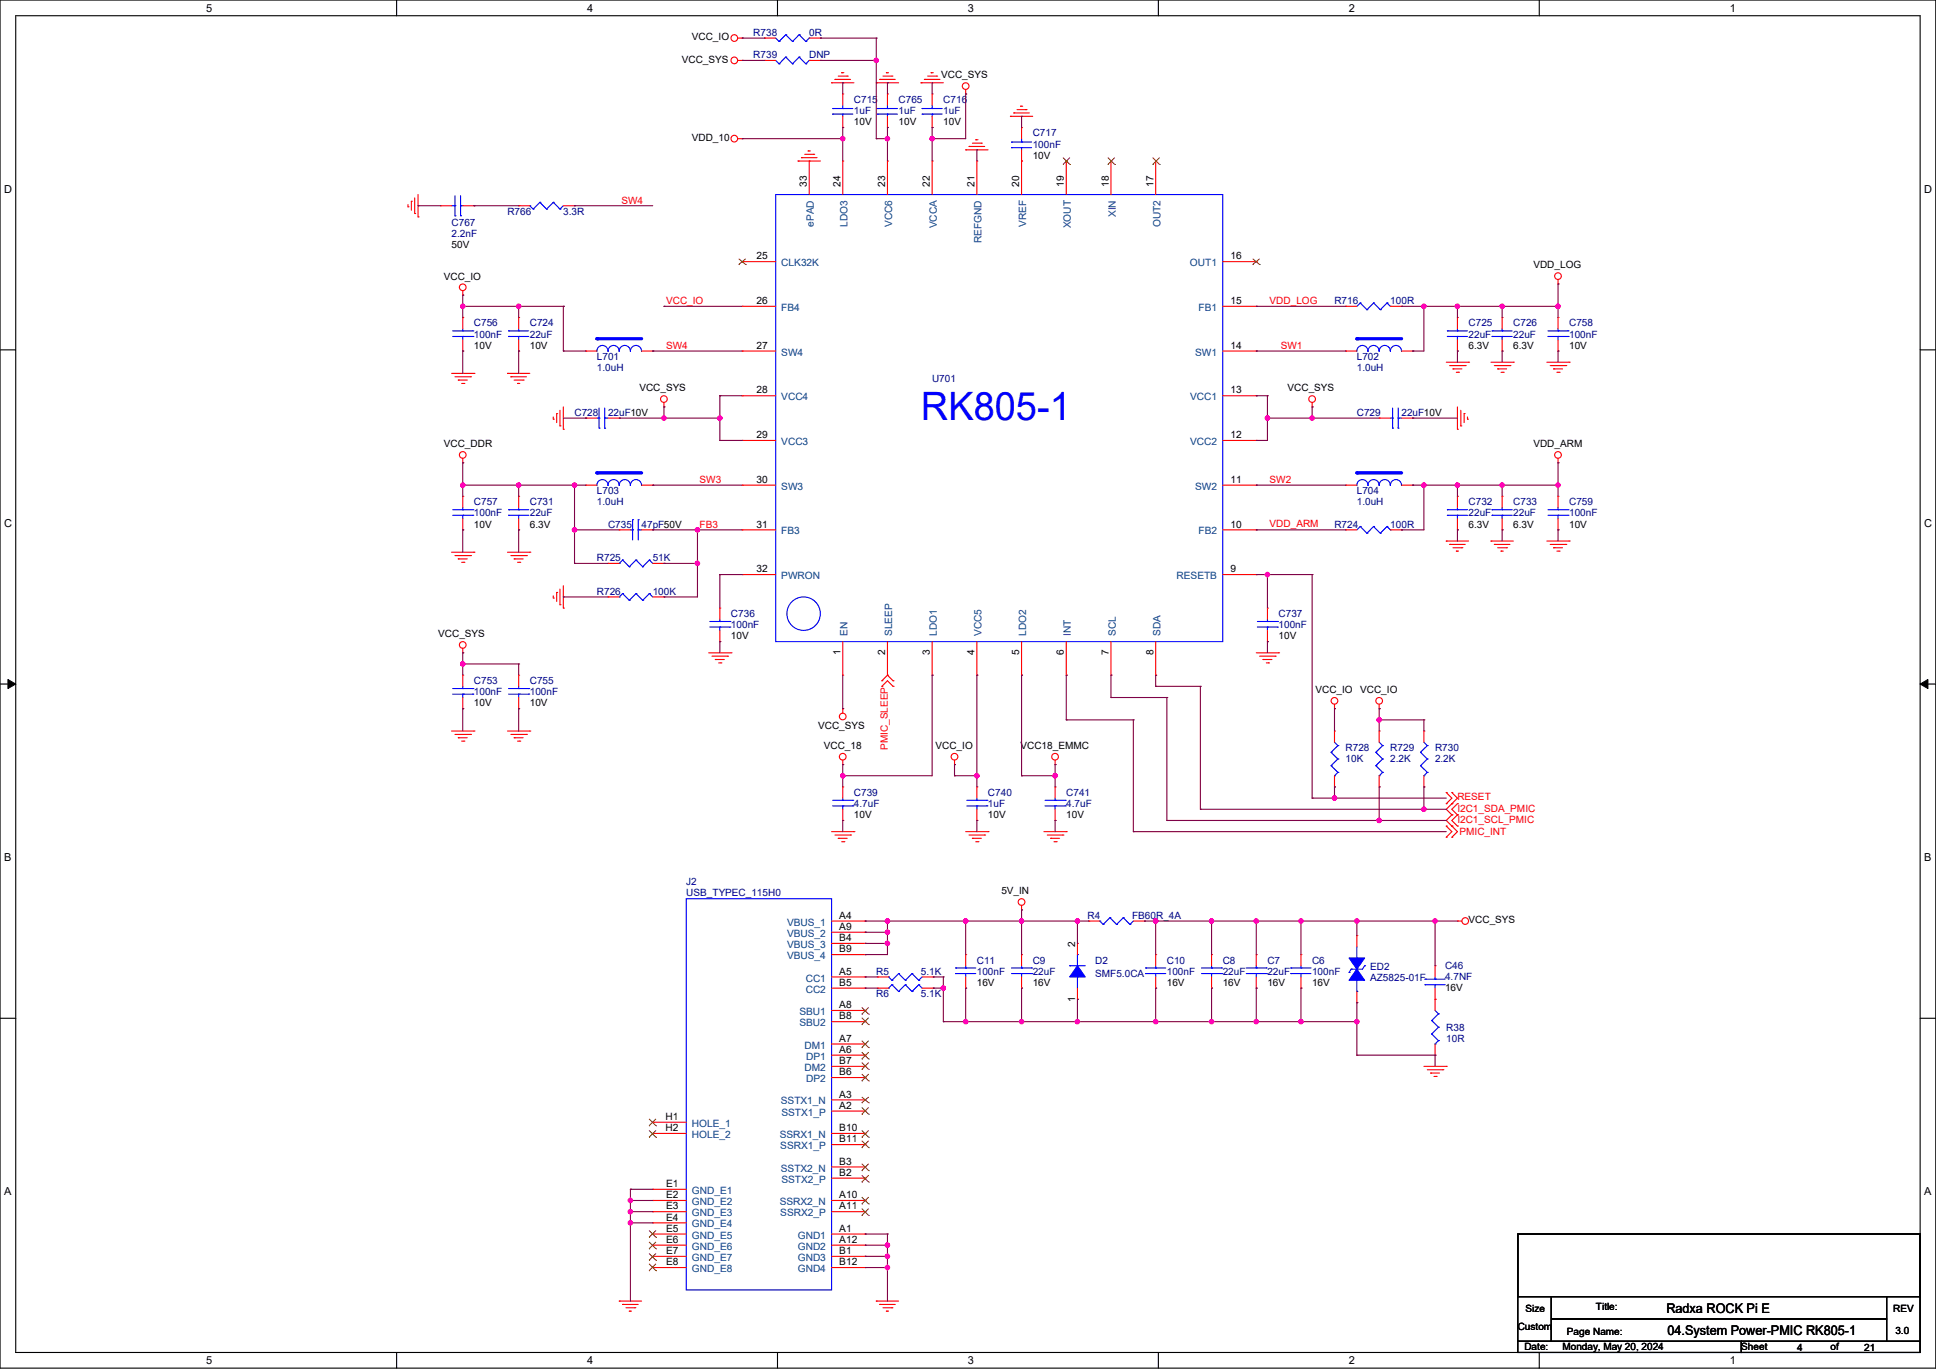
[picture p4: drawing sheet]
<svg xmlns="http://www.w3.org/2000/svg" width="594mm" height="420mm" viewBox="0 0 594 420" stroke-linecap="round" stroke-linejoin="round" font-family="sans-serif">
<defs><g id="words">
<text font-size="12" fill="#00f" x="282.6" y="128.8">RK805-1</text>
<g font-size="4.1">
<text x="511.3" y="402.8">Radxa ROCK Pi E</text>
<text x="511.6" y="409.7">04.System Power-PMIC RK805-1</text>
</g>
<g font-size="3.4">
<text x="63.2" y="3.6">5</text>
<text x="180.1" y="3.6">4</text>
<text x="297" y="3.6">3</text>
<text x="413.8" y="3.6">2</text>
<text x="530.7" y="3.6">1</text>
<text x="1.2" y="59.1">D</text>
<text x="590.4" y="59.1">D</text>
<text x="1.2" y="161.6">C</text>
<text x="590.4" y="161.6">C</text>
<text x="1.2" y="264.2">B</text>
<text x="590.4" y="264.2">B</text>
<text x="1.2" y="366.7">A</text>
<text x="590.4" y="366.7">A</text>
<text x="63.2" y="418.5">5</text>
<text x="180.1" y="418.5">4</text>
<text x="297" y="418.5">3</text>
<text x="413.8" y="418.5">2</text>
<text x="530.7" y="418.5">1</text>
</g>
<g font-size="3.1" fill="#000080">
<text x="231.1" y="11">R738</text>
<text x="248.3" y="11">0R</text>
<text x="231.1" y="17.9">R739</text>
<text x="248.3" y="17.9">DNP</text>
<text x="262" y="31.6">C715</text>
<text x="262" y="35">1uF</text>
<text x="275.7" y="31.6">C765</text>
<text x="275.7" y="35">1uF</text>
<text x="289.4" y="31.6">C716</text>
<text x="289.4" y="35">1uF</text>
<text x="316.8" y="41.9">C717</text>
<text x="316.8" y="45.3">100nF</text>
<text x="155.7" y="65.9">R766</text>
<text x="172.8" y="65.9">3.3R</text>
<text x="138.6" y="69.3">C767</text>
<text x="138.6" y="72.7">2.2nF</text>
<text x="409.4" y="93.3">R716</text>
<text x="426.6" y="93.3">100R</text>
<text x="145.4" y="100.2">C756</text>
<text x="162.6" y="100.2">C724</text>
<text x="450.6" y="100.2">C725</text>
<text x="464.3" y="100.2">C726</text>
<text x="481.4" y="100.2">C758</text>
<text x="145.4" y="103.6">100nF</text>
<text x="162.6" y="103.6">22uF</text>
<text x="450.6" y="103.6">22uF</text>
<text x="464.3" y="103.6">22uF</text>
<text x="481.4" y="103.6">100nF</text>
<text x="183.1" y="110.4">L701</text>
<text x="183.1" y="113.9">1.0uH</text>
<text x="416.3" y="110.4">L702</text>
<text x="416.3" y="113.9">1.0uH</text>
<text x="286" y="117.3">U701</text>
<text x="176.3" y="127.6">C728</text>
<text x="186.6" y="127.6">22uF10V</text>
<text x="416.3" y="127.6">C729</text>
<text x="430" y="127.6">22uF10V</text>
<text x="145.4" y="155">C757</text>
<text x="162.6" y="155">C731</text>
<text x="183.1" y="151.6">L703</text>
<text x="183.1" y="155">1.0uH</text>
<text x="416.3" y="151.6">L704</text>
<text x="416.3" y="155">1.0uH</text>
<text x="450.6" y="155">C732</text>
<text x="464.3" y="155">C733</text>
<text x="481.4" y="155">C759</text>
<text x="145.4" y="158.5">100nF</text>
<text x="162.6" y="158.5">22uF</text>
<text x="186.6" y="161.9">C735</text>
<text x="196.8" y="161.9">47pF50V</text>
<text x="409.4" y="161.9">R724</text>
<text x="426.6" y="161.9">100R</text>
<text x="450.6" y="158.5">22uF</text>
<text x="464.3" y="158.5">22uF</text>
<text x="481.4" y="158.5">100nF</text>
<text x="183.1" y="172.2">R725</text>
<text x="200.3" y="172.2">51K</text>
<text x="183.1" y="182.5">R726</text>
<text x="200.3" y="182.5">100K</text>
<text x="224.3" y="189.3">C736</text>
<text x="392.3" y="189.3">C737</text>
<text x="224.3" y="192.7">100nF</text>
<text x="392.3" y="192.7">100nF</text>
<text x="145.4" y="209.9">C753</text>
<text x="162.6" y="209.9">C755</text>
<text x="145.4" y="213.3">100nF</text>
<text x="162.6" y="213.3">100nF</text>
<text x="412.9" y="230.5">R728</text>
<text x="412.9" y="233.9">10K</text>
<text x="426.6" y="230.5">R729</text>
<text x="426.6" y="233.9">2.2K</text>
<text x="440.3" y="230.5">R730</text>
<text x="440.3" y="233.9">2.2K</text>
<text x="262" y="244.2">C739</text>
<text x="303.1" y="244.2">C740</text>
<text x="327.1" y="244.2">C741</text>
<text x="262" y="247.6">4.7uF</text>
<text x="303.1" y="247.6">1uF</text>
<text x="327.1" y="247.6">4.7uF</text>
<text x="210.6" y="271.6">J2</text>
<text x="210.6" y="275">USB_TYPEC_115H0</text>
<text x="333.7" y="281.9">R4</text>
<text x="347.4" y="281.9">FB60R_4A</text>
<text x="268.8" y="299">R5</text>
<text x="282.6" y="299">5.1K</text>
<text x="299.7" y="295.6">C11</text>
<text x="299.7" y="299">100nF</text>
<text x="316.8" y="295.6">C9</text>
<text x="316.8" y="299">22uF</text>
<text x="336" y="295.6">D2</text>
<text x="336" y="299.7">SMF5.0CA</text>
<text x="358" y="295.6">C10</text>
<text x="358" y="299">100nF</text>
<text x="375.1" y="295.6">C8</text>
<text x="375.1" y="299">22uF</text>
<text x="388.9" y="295.6">C7</text>
<text x="388.9" y="299">22uF</text>
<text x="402.6" y="295.6">C6</text>
<text x="402.6" y="299">100nF</text>
<text x="420.4" y="297.7">ED2</text>
<text x="443.4" y="297.3">C46</text>
<text x="268.8" y="305.9">R6</text>
<text x="282.6" y="305.9">5.1K</text>
<text x="420.4" y="301.1">AZ5825-01F</text>
<text x="443.4" y="300.8">4.7NF</text>
<text x="443.7" y="316.2">R38</text>
<text x="443.7" y="319.6">10R</text>
</g>
<g font-size="3.1">
<text x="212.3" y="12.4">VCC_IO</text>
<text x="209.2" y="19.2">VCC_SYS</text>
<text x="288.7" y="24">VCC_SYS</text>
<text x="262" y="38.4">10V</text>
<text x="275.7" y="38.4">10V</text>
<text x="289.4" y="38.4">10V</text>
<text x="212.3" y="43.2">VDD_10</text>
<text x="316.8" y="48.7">10V</text>
<text x="247.6" y="57.3" transform="rotate(-90 247.6 57.3)">33</text>
<text x="257.9" y="57.3" transform="rotate(-90 257.9 57.3)">24</text>
<text x="271.6" y="57.3" transform="rotate(-90 271.6 57.3)">23</text>
<text x="285.3" y="57.3" transform="rotate(-90 285.3 57.3)">22</text>
<text x="299" y="57.3" transform="rotate(-90 299 57.3)">21</text>
<text x="312.7" y="57.3" transform="rotate(-90 312.7 57.3)">20</text>
<text x="326.5" y="57.3" transform="rotate(-90 326.5 57.3)">19</text>
<text x="340.2" y="57.3" transform="rotate(-90 340.2 57.3)">18</text>
<text x="353.9" y="57.3" transform="rotate(-90 353.9 57.3)">17</text>
<text x="138.6" y="76.2">50V</text>
<text x="232.1" y="79.6">25</text>
<text x="377.5" y="79.6">16</text>
<text x="470.5" y="82.3">VDD_LOG</text>
<text x="136.2" y="85.8">VCC_IO</text>
<text x="232.1" y="93.3">26</text>
<text x="377.5" y="93.3">15</text>
<text x="145.4" y="107">10V</text>
<text x="162.6" y="107">10V</text>
<text x="232.1" y="107">27</text>
<text x="377.5" y="107">14</text>
<text x="450.6" y="107">6.3V</text>
<text x="464.3" y="107">6.3V</text>
<text x="481.4" y="107">10V</text>
<text x="196.2" y="120.1">VCC_SYS</text>
<text x="232.1" y="120.7">28</text>
<text x="377.5" y="120.7">13</text>
<text x="395" y="120.1">VCC_SYS</text>
<text x="136.2" y="137.2">VCC_DDR</text>
<text x="232.1" y="134.4">29</text>
<text x="377.5" y="134.4">12</text>
<text x="470.5" y="137.2">VDD_ARM</text>
<text x="232.1" y="148.1">30</text>
<text x="377.5" y="148.1">11</text>
<text x="145.4" y="161.9">10V</text>
<text x="162.6" y="161.9">6.3V</text>
<text x="232.1" y="161.9">31</text>
<text x="377.5" y="161.9">10</text>
<text x="450.6" y="161.9">6.3V</text>
<text x="464.3" y="161.9">6.3V</text>
<text x="481.4" y="161.9">10V</text>
<text x="232.1" y="175.6">32</text>
<text x="377.5" y="175.6">9</text>
<text x="134.4" y="195.5">VCC_SYS</text>
<text x="224.3" y="196.2">10V</text>
<text x="392.3" y="196.2">10V</text>
<text x="257.9" y="201" transform="rotate(-90 257.9 201)">1</text>
<text x="271.6" y="201" transform="rotate(-90 271.6 201)">2</text>
<text x="285.3" y="201" transform="rotate(-90 285.3 201)">3</text>
<text x="299" y="201" transform="rotate(-90 299 201)">4</text>
<text x="312.7" y="201" transform="rotate(-90 312.7 201)">5</text>
<text x="326.5" y="201" transform="rotate(-90 326.5 201)">6</text>
<text x="340.2" y="201" transform="rotate(-90 340.2 201)">7</text>
<text x="353.9" y="201" transform="rotate(-90 353.9 201)">8</text>
<text x="403.6" y="212.6">VCC_IO</text>
<text x="417.3" y="212.6">VCC_IO</text>
<text x="145.4" y="216.7">10V</text>
<text x="162.6" y="216.7">10V</text>
<text x="251" y="223.6">VCC_SYS</text>
<text x="252.7" y="229.8">VCC_18</text>
<text x="287" y="229.8">VCC_IO</text>
<text x="313.1" y="229.8">VCC18_EMMC</text>
<text x="262" y="251">10V</text>
<text x="303.1" y="251">10V</text>
<text x="327.1" y="251">10V</text>
<text x="307.2" y="274.4">5V_IN</text>
<text x="257.5" y="281.9">A4</text>
<text x="257.5" y="285.3">A9</text>
<text x="450.6" y="283.3">VCC_SYS</text>
<text x="257.5" y="292.2">B9</text>
<text x="257.5" y="288.7">B4</text>
<text x="329.9" y="290.5" transform="rotate(-90 329.9 290.5)">2</text>
<text x="257.5" y="299">A5</text>
<text x="257.5" y="302.4">B5</text>
<text x="299.7" y="302.5">16V</text>
<text x="316.8" y="302.5">16V</text>
<text x="358" y="302.5">16V</text>
<text x="375.1" y="302.5">16V</text>
<text x="388.9" y="302.5">16V</text>
<text x="402.6" y="302.5">16V</text>
<text x="443.4" y="304.2">16V</text>
<text x="257.5" y="309.3">A8</text>
<text x="329.9" y="307.3" transform="rotate(-90 329.9 307.3)">1</text>
<text x="257.5" y="312.7">B8</text>
<text x="257.5" y="323">A6</text>
<text x="257.5" y="319.6">A7</text>
<text x="257.5" y="326.5">B7</text>
<text x="257.5" y="329.9">B6</text>
<text x="257.5" y="340.2">A2</text>
<text x="257.5" y="336.7">A3</text>
<text x="204.2" y="343.6">H1</text>
<text x="204.2" y="347">H2</text>
<text x="257.5" y="347">B10</text>
<text x="257.5" y="350.5">B11</text>
<text x="257.5" y="357.3">B3</text>
<text x="204.4" y="364.2">E1</text>
<text x="257.5" y="360.7">B2</text>
<text x="204.4" y="367.6">E2</text>
<text x="204.4" y="371">E3</text>
<text x="257.5" y="367.6">A10</text>
<text x="257.5" y="371">A11</text>
<text x="204.4" y="374.5">E4</text>
<text x="204.4" y="377.9">E5</text>
<text x="257.5" y="377.9">A1</text>
<text x="204.4" y="381.3">E6</text>
<text x="257.5" y="381.3">A12</text>
<text x="204.4" y="384.7">E7</text>
<text x="204.4" y="388.2">E8</text>
<text x="257.5" y="388.2">B12</text>
<text x="257.5" y="384.7">B1</text>
<text x="489.7" y="401.9">Title:</text>
<text x="468.1" y="402.6">Size</text>
<text x="580.9" y="402.6">REV</text>
<text x="465.7" y="408.1">Custom</text>
<text x="480.8" y="409.4">Page Name:</text>
<text x="581.5" y="409.1">3.0</text>
<text x="467.7" y="414.3">Date:</text>
<text x="479.4" y="414.3">Monday, May 20, 2024</text>
<text x="534.2" y="414.3">Sheet</text>
<text x="551.4" y="414.6">4</text>
<text x="561.7" y="414.3">of</text>
<text x="572" y="414.6">21</text>
</g>
<g font-size="3.1" fill="#f00">
<text x="190.7" y="62.4">SW4</text>
<text x="204.4" y="93.2">VCC_IO</text>
<text x="389.5" y="93.2">VDD_LOG</text>
<text x="204.4" y="107">SW4</text>
<text x="393" y="107">SW1</text>
<text x="214.7" y="148.2">SW3</text>
<text x="389.5" y="148.2">SW2</text>
<text x="214.7" y="161.9">FB3</text>
<text x="389.5" y="161.8">VDD_ARM</text>
<text x="272.4" y="230.1" transform="rotate(-90 272.4 230.1)">PMIC_SLEEP</text>
<text x="447.1" y="245.6">RESET</text>
<text x="447.1" y="249">I2C1_SDA_PMIC</text>
<text x="447.1" y="252.4">I2C1_SCL_PMIC</text>
<text x="447.8" y="256.2">PMIC_INT</text>
</g>
<g font-size="3.1" fill="#004080">
<text x="249.7" y="69.5" transform="rotate(-90 249.7 69.5)">ePAD</text>
<text x="260" y="69.6" transform="rotate(-90 260 69.6)">LDO3</text>
<text x="273.7" y="69.7" transform="rotate(-90 273.7 69.7)">VCC6</text>
<text x="287.4" y="70.1" transform="rotate(-90 287.4 70.1)">VCCA</text>
<text x="314.9" y="69.7" transform="rotate(-90 314.9 69.7)">VREF</text>
<text x="328.6" y="70.1" transform="rotate(-90 328.6 70.1)">XOUT</text>
<text x="342.3" y="66.6" transform="rotate(-90 342.3 66.6)">XIN</text>
<text x="356" y="69.7" transform="rotate(-90 356 69.7)">OUT2</text>
<text x="301.2" y="74.6" transform="rotate(-90 301.2 74.6)">REFGND</text>
<text x="239.7" y="81.7">CLK32K</text>
<text x="365.1" y="81.7">OUT1</text>
<text x="239.7" y="95.4">FB4</text>
<text x="367.7" y="95.4">FB1</text>
<text x="239.7" y="109.1">SW4</text>
<text x="366.7" y="109.1">SW1</text>
<text x="239.7" y="122.8">VCC4</text>
<text x="365.1" y="122.8">VCC1</text>
<text x="239.7" y="136.5">VCC3</text>
<text x="365.1" y="136.5">VCC2</text>
<text x="239.7" y="150.2">SW3</text>
<text x="366.7" y="150.2">SW2</text>
<text x="239.7" y="164">FB3</text>
<text x="367.7" y="164">FB2</text>
<text x="239.7" y="177.7">PWRON</text>
<text x="361" y="177.7">RESETB</text>
<text x="260" y="195.1" transform="rotate(-90 260 195.1)">EN</text>
<text x="273.7" y="195.1" transform="rotate(-90 273.7 195.1)">SLEEP</text>
<text x="287.4" y="195.1" transform="rotate(-90 287.4 195.1)">LDO1</text>
<text x="301.2" y="195.1" transform="rotate(-90 301.2 195.1)">VCC5</text>
<text x="314.9" y="195.1" transform="rotate(-90 314.9 195.1)">LDO2</text>
<text x="328.6" y="195.1" transform="rotate(-90 328.6 195.1)">INT</text>
<text x="342.3" y="195.1" transform="rotate(-90 342.3 195.1)">SCL</text>
<text x="356" y="195.1" transform="rotate(-90 356 195.1)">SDA</text>
<text x="241.5" y="284">VBUS_1</text>
<text x="241.5" y="287.4">VBUS_2</text>
<text x="241.5" y="290.8">VBUS_3</text>
<text x="241.5" y="294.3">VBUS_4</text>
<text x="247.2" y="301.1">CC1</text>
<text x="247.2" y="304.5">CC2</text>
<text x="245.3" y="311.4">SBU1</text>
<text x="245.3" y="314.8">SBU2</text>
<text x="246.8" y="321.7">DM1</text>
<text x="246.8" y="328.5">DM2</text>
<text x="247.4" y="325.1">DP1</text>
<text x="247.4" y="332">DP2</text>
<text x="239.6" y="338.8">SSTX1_N</text>
<text x="212.3" y="345.7">HOLE_1</text>
<text x="239.7" y="342.3">SSTX1_P</text>
<text x="212.3" y="349.1">HOLE_2</text>
<text x="239.2" y="349.1">SSRX1_N</text>
<text x="239.4" y="352.6">SSRX1_P</text>
<text x="239.6" y="359.4">SSTX2_N</text>
<text x="239.7" y="362.8">SSTX2_P</text>
<text x="212.3" y="366.3">GND_E1</text>
<text x="212.3" y="369.7">GND_E2</text>
<text x="239.2" y="369.7">SSRX2_N</text>
<text x="212.3" y="373.1">GND_E3</text>
<text x="212.3" y="376.6">GND_E4</text>
<text x="239.4" y="373.1">SSRX2_P</text>
<text x="212.3" y="380">GND_E5</text>
<text x="212.3" y="383.4">GND_E6</text>
<text x="244.8" y="380">GND1</text>
<text x="244.8" y="383.4">GND2</text>
<text x="212.3" y="386.8">GND_E7</text>
<text x="244.8" y="386.8">GND3</text>
<text x="212.3" y="390.3">GND_E8</text>
<text x="244.8" y="390.3">GND4</text>
</g>
</g></defs>
<path d="M0 0h593.9v419.7h-593.9zM4.8 4.8h584.3v410.1h-584.3z" fill="none" stroke="#000" stroke-width=".34"/>
<g fill="#fff">
<path d="M63.2 .6h1.9v3.7h-1.9z"/>
<path d="M63.2 415.5h1.9v3.7h-1.9z"/>
</g>
<path d="M121.7 0v4.8M121.7 414.9v4.8" fill="none" stroke="#000" stroke-width=".34"/>
<g fill="#fff">
<path d="M180.1 .6h1.9v3.7h-1.9z"/>
<path d="M180.1 415.5h1.9v3.7h-1.9z"/>
</g>
<path d="M238.5 0v4.8M238.5 414.9v4.8" fill="none" stroke="#000" stroke-width=".34"/>
<g fill="#fff">
<path d="M297 .6h1.9v3.7h-1.9z"/>
<path d="M297 415.5h1.9v3.7h-1.9z"/>
</g>
<path d="M355.4 0v4.8M355.4 414.9v4.8" fill="none" stroke="#000" stroke-width=".34"/>
<g fill="#fff">
<path d="M413.8 .6h1.9v3.7h-1.9z"/>
<path d="M413.8 415.5h1.9v3.7h-1.9z"/>
</g>
<path d="M472.3 0v4.8M472.3 414.9v4.8" fill="none" stroke="#000" stroke-width=".34"/>
<g fill="#fff">
<path d="M530.7 .6h1.9v3.7h-1.9z"/>
<path d="M530.7 415.5h1.9v3.7h-1.9z"/>
<path d="M1.2 56.1h2.5v3.7h-2.5z"/>
<path d="M590.3 56.1h2.5v3.7h-2.5z"/>
<path d="M1.2 158.6h2.5v3.7h-2.5z"/>
<path d="M590.3 158.6h2.5v3.7h-2.5z"/>
</g>
<path d="M0 107.3h4.8M589.1 107.3h4.8" fill="none" stroke="#000" stroke-width=".34"/>
<g fill="#fff">
<path d="M1.2 261.1h2.3v3.8h-2.3z"/>
<path d="M590.3 261.1h2.3v3.8h-2.3z"/>
</g>
<path d="M0 209.9h4.8M589.1 209.9h4.8" fill="none" stroke="#000" stroke-width=".34"/>
<path d="M2.4 208.5l2.4 1.4-2.4 1.3zM589.1 209.9l2.4-1.4v2.7z" fill="#000" stroke="#000" stroke-width=".31"/>
<g fill="#fff">
<path d="M1.2 363.6h2.3v3.8h-2.3z"/>
<path d="M590.3 363.6h2.3v3.8h-2.3z"/>
</g>
<path d="M0 312.4h4.8M589.1 312.4h4.8" fill="none" stroke="#000" stroke-width=".34"/>
<path d="M385.4 200.3h6.9" fill="none" stroke="#f00" stroke-width=".34"/>
<circle cx="392.3" cy="200.3" r=".17" fill="#f00"/>
<path d="M386.5 201.3h4.8" fill="none" stroke="#f00" stroke-width=".34"/>
<circle cx="391.3" cy="201.3" r=".17" fill="#f00"/>
<path d="M387.5 202.3h2.7" fill="none" stroke="#f00" stroke-width=".34"/>
<circle cx="387.5" cy="202.3" r=".17" fill="#f00"/>
<path d="M388.5 203.4h.7" fill="none" stroke="#f00" stroke-width=".34"/>
<circle cx="389.2" cy="203.4" r=".17" fill="#f00"/>
<path d="M217.4 200.3h6.9" fill="none" stroke="#f00" stroke-width=".34"/>
<circle cx="224.3" cy="200.3" r=".17" fill="#f00"/>
<path d="M218.5 201.3h4.7" fill="none" stroke="#f00" stroke-width=".34"/>
<circle cx="223.2" cy="201.3" r=".17" fill="#f00"/>
<path d="M219.5 202.3h2.7" fill="none" stroke="#f00" stroke-width=".34"/>
<circle cx="219.5" cy="202.3" r=".17" fill="#f00"/>
<path d="M220.5 203.4h.7" fill="none" stroke="#f00" stroke-width=".34"/>
<circle cx="221.2" cy="203.4" r=".17" fill="#f00"/>
<path d="M409.4 216v1.4" fill="none" stroke="#f00" stroke-width=".34"/>
<circle cx="409.4" cy="217.4" r=".17" fill="#f00"/>
<g fill="none" stroke="#f00" stroke-width=".34">
<path d="M423.2 216v1.4"/>
<circle cx="409.4" cy="215" r="1.02"/>
</g>
<circle cx="423.2" cy="217.4" r=".17" fill="#f00"/>
<g fill="none" stroke="#f00" stroke-width=".34">
<path d="M296.3 255.1h6.8"/>
<circle cx="423.2" cy="215" r="1.02"/>
</g>
<circle cx="303.1" cy="255.1" r=".17" fill="#f00"/>
<path d="M297.3 256.2h4.8" fill="none" stroke="#f00" stroke-width=".34"/>
<circle cx="302.1" cy="256.2" r=".17" fill="#f00"/>
<path d="M298.3 257.2h2.8" fill="none" stroke="#f00" stroke-width=".34"/>
<circle cx="298.3" cy="257.2" r=".17" fill="#f00"/>
<path d="M299.4 258.2h.7" fill="none" stroke="#f00" stroke-width=".34"/>
<circle cx="300.1" cy="258.2" r=".17" fill="#f00"/>
<path d="M255.1 255.1h6.9" fill="none" stroke="#f00" stroke-width=".34"/>
<circle cx="262" cy="255.1" r=".17" fill="#f00"/>
<path d="M256.2 256.2h4.8" fill="none" stroke="#f00" stroke-width=".34"/>
<circle cx="261" cy="256.2" r=".17" fill="#f00"/>
<path d="M257.2 257.2h2.7" fill="none" stroke="#f00" stroke-width=".34"/>
<circle cx="257.2" cy="257.2" r=".17" fill="#f00"/>
<path d="M258.2 258.2h.7" fill="none" stroke="#f00" stroke-width=".34"/>
<circle cx="258.9" cy="258.2" r=".17" fill="#f00"/>
<path d="M320.3 255.1h6.9" fill="none" stroke="#f00" stroke-width=".34"/>
<circle cx="327.2" cy="255.1" r=".17" fill="#f00"/>
<path d="M321.3 256.2h4.8" fill="none" stroke="#f00" stroke-width=".34"/>
<circle cx="326.1" cy="256.2" r=".17" fill="#f00"/>
<path d="M322.3 257.2h2.8" fill="none" stroke="#f00" stroke-width=".34"/>
<circle cx="322.3" cy="257.2" r=".17" fill="#f00"/>
<path d="M323.4 258.2h.7" fill="none" stroke="#f00" stroke-width=".34"/>
<circle cx="324.1" cy="258.2" r=".17" fill="#f00"/>
<path d="M292.9 233.2v1.4" fill="none" stroke="#f00" stroke-width=".34"/>
<circle cx="292.9" cy="234.6" r=".17" fill="#f00"/>
<g fill="none" stroke="#f00" stroke-width=".34">
<path d="M244.9 49.4h6.8"/>
<circle cx="292.9" cy="232.2" r="1.02"/>
</g>
<circle cx="244.9" cy="49.4" r=".17" fill="#f00"/>
<path d="M245.9 48.4h4.8" fill="none" stroke="#f00" stroke-width=".34"/>
<circle cx="245.9" cy="48.4" r=".17" fill="#f00"/>
<path d="M246.9 47.3h2.8" fill="none" stroke="#f00" stroke-width=".34"/>
<circle cx="249.7" cy="47.3" r=".17" fill="#f00"/>
<path d="M247.9 46.3h.7" fill="none" stroke="#f00" stroke-width=".34"/>
<circle cx="247.9" cy="46.3" r=".17" fill="#f00"/>
<path d="M296.3 46h6.8" fill="none" stroke="#f00" stroke-width=".34"/>
<circle cx="296.3" cy="46" r=".17" fill="#f00"/>
<path d="M297.3 44.9h4.8" fill="none" stroke="#f00" stroke-width=".34"/>
<circle cx="297.3" cy="44.9" r=".17" fill="#f00"/>
<path d="M298.3 43.9h2.8" fill="none" stroke="#f00" stroke-width=".34"/>
<circle cx="301.1" cy="43.9" r=".17" fill="#f00"/>
<path d="M299.4 42.9h.7" fill="none" stroke="#f00" stroke-width=".34"/>
<circle cx="299.4" cy="42.9" r=".17" fill="#f00"/>
<path d="M310 35.7h6.9" fill="none" stroke="#f00" stroke-width=".34"/>
<circle cx="310" cy="35.7" r=".17" fill="#f00"/>
<path d="M311 34.6h4.8" fill="none" stroke="#f00" stroke-width=".34"/>
<circle cx="311" cy="34.6" r=".17" fill="#f00"/>
<path d="M312.1 33.6h2.7" fill="none" stroke="#f00" stroke-width=".34"/>
<circle cx="314.8" cy="33.6" r=".17" fill="#f00"/>
<path d="M313.1 32.6h.7" fill="none" stroke="#f00" stroke-width=".34"/>
<circle cx="313.1" cy="32.6" r=".17" fill="#f00"/>
<path d="M282.6 25.4h6.8" fill="none" stroke="#f00" stroke-width=".34"/>
<circle cx="282.6" cy="25.4" r=".17" fill="#f00"/>
<path d="M283.6 24.4h4.8" fill="none" stroke="#f00" stroke-width=".34"/>
<circle cx="283.6" cy="24.4" r=".17" fill="#f00"/>
<path d="M284.6 23.3h2.8" fill="none" stroke="#f00" stroke-width=".34"/>
<circle cx="287.4" cy="23.3" r=".17" fill="#f00"/>
<path d="M285.7 22.3h.6" fill="none" stroke="#f00" stroke-width=".34"/>
<circle cx="285.7" cy="22.3" r=".17" fill="#f00"/>
<path d="M255.1 25.4h6.9" fill="none" stroke="#f00" stroke-width=".34"/>
<circle cx="255.1" cy="25.4" r=".17" fill="#f00"/>
<path d="M256.2 24.4h4.8" fill="none" stroke="#f00" stroke-width=".34"/>
<circle cx="256.2" cy="24.4" r=".17" fill="#f00"/>
<path d="M257.2 23.3h2.7" fill="none" stroke="#f00" stroke-width=".34"/>
<circle cx="259.9" cy="23.3" r=".17" fill="#f00"/>
<path d="M258.2 22.3h.7" fill="none" stroke="#f00" stroke-width=".34"/>
<circle cx="258.2" cy="22.3" r=".17" fill="#f00"/>
<path d="M172.8 124.8v6.9" fill="none" stroke="#f00" stroke-width=".34"/>
<circle cx="172.8" cy="131.7" r=".17" fill="#f00"/>
<path d="M171.8 125.9v4.8" fill="none" stroke="#f00" stroke-width=".34"/>
<circle cx="171.8" cy="130.7" r=".17" fill="#f00"/>
<path d="M170.8 126.9v2.7" fill="none" stroke="#f00" stroke-width=".34"/>
<circle cx="170.8" cy="126.9" r=".17" fill="#f00"/>
<path d="M169.8 127.9v.7" fill="none" stroke="#f00" stroke-width=".34"/>
<circle cx="169.8" cy="128.6" r=".17" fill="#f00"/>
<path d="M172.8 179.7v6.9" fill="none" stroke="#f00" stroke-width=".34"/>
<circle cx="172.8" cy="186.6" r=".17" fill="#f00"/>
<path d="M171.8 180.7v4.8" fill="none" stroke="#f00" stroke-width=".34"/>
<circle cx="171.8" cy="185.5" r=".17" fill="#f00"/>
<path d="M170.8 181.8v2.7" fill="none" stroke="#f00" stroke-width=".34"/>
<circle cx="170.8" cy="181.8" r=".17" fill="#f00"/>
<path d="M169.8 182.8v.7" fill="none" stroke="#f00" stroke-width=".34"/>
<circle cx="169.8" cy="183.5" r=".17" fill="#f00"/>
<path d="M203.7 123.5v1.3" fill="none" stroke="#f00" stroke-width=".34"/>
<circle cx="203.7" cy="124.8" r=".17" fill="#f00"/>
<g fill="none" stroke="#f00" stroke-width=".34">
<path d="M155.7 114.6h6.9"/>
<circle cx="203.7" cy="122.4" r="1.02"/>
</g>
<circle cx="155.7" cy="114.6" r=".17" fill="#f00"/>
<path d="M156.7 115.6h4.8" fill="none" stroke="#f00" stroke-width=".34"/>
<circle cx="156.7" cy="115.6" r=".17" fill="#f00"/>
<path d="M157.8 116.6h2.7" fill="none" stroke="#f00" stroke-width=".34"/>
<circle cx="160.5" cy="116.6" r=".17" fill="#f00"/>
<path d="M158.8 117.6h.7" fill="none" stroke="#f00" stroke-width=".34"/>
<circle cx="158.8" cy="117.6" r=".17" fill="#f00"/>
<path d="M155.7 169.4h6.9" fill="none" stroke="#f00" stroke-width=".34"/>
<circle cx="162.6" cy="169.4" r=".17" fill="#f00"/>
<path d="M156.7 170.5h4.8" fill="none" stroke="#f00" stroke-width=".34"/>
<circle cx="161.5" cy="170.5" r=".17" fill="#f00"/>
<path d="M157.8 171.5h2.7" fill="none" stroke="#f00" stroke-width=".34"/>
<circle cx="157.8" cy="171.5" r=".17" fill="#f00"/>
<path d="M158.8 172.5h.7" fill="none" stroke="#f00" stroke-width=".34"/>
<circle cx="159.5" cy="172.5" r=".17" fill="#f00"/>
<path d="M447.2 124.8v6.9" fill="none" stroke="#f00" stroke-width=".34"/>
<circle cx="447.2" cy="131.7" r=".17" fill="#f00"/>
<path d="M448.2 125.9v4.8" fill="none" stroke="#f00" stroke-width=".34"/>
<circle cx="448.2" cy="130.7" r=".17" fill="#f00"/>
<path d="M449.2 126.9v2.7" fill="none" stroke="#f00" stroke-width=".34"/>
<circle cx="449.2" cy="126.9" r=".17" fill="#f00"/>
<path d="M450.3 127.9v.7" fill="none" stroke="#f00" stroke-width=".34"/>
<circle cx="450.3" cy="128.6" r=".17" fill="#f00"/>
<path d="M402.6 123.5v1.3" fill="none" stroke="#f00" stroke-width=".34"/>
<circle cx="402.6" cy="124.8" r=".17" fill="#f00"/>
<g fill="none" stroke="#f00" stroke-width=".34">
<path d="M457.5 111.1h6.8"/>
<circle cx="402.6" cy="122.4" r="1.02"/>
</g>
<circle cx="464.3" cy="111.1" r=".17" fill="#f00"/>
<path d="M458.5 112.2h4.8" fill="none" stroke="#f00" stroke-width=".34"/>
<circle cx="463.3" cy="112.2" r=".17" fill="#f00"/>
<path d="M459.5 113.2h2.8" fill="none" stroke="#f00" stroke-width=".34"/>
<circle cx="459.5" cy="113.2" r=".17" fill="#f00"/>
<path d="M460.5 114.2h.7" fill="none" stroke="#f00" stroke-width=".34"/>
<circle cx="461.2" cy="114.2" r=".17" fill="#f00"/>
<path d="M443.7 111.1h6.9" fill="none" stroke="#f00" stroke-width=".34"/>
<circle cx="450.6" cy="111.1" r=".17" fill="#f00"/>
<path d="M444.8 112.2h4.8" fill="none" stroke="#f00" stroke-width=".34"/>
<circle cx="449.6" cy="112.2" r=".17" fill="#f00"/>
<path d="M445.8 113.2h2.7" fill="none" stroke="#f00" stroke-width=".34"/>
<circle cx="445.8" cy="113.2" r=".17" fill="#f00"/>
<path d="M446.8 114.2h.7" fill="none" stroke="#f00" stroke-width=".34"/>
<circle cx="447.5" cy="114.2" r=".17" fill="#f00"/>
<path d="M443.7 166h6.9" fill="none" stroke="#f00" stroke-width=".34"/>
<circle cx="443.7" cy="166" r=".17" fill="#f00"/>
<path d="M444.8 167h4.8" fill="none" stroke="#f00" stroke-width=".34"/>
<circle cx="444.8" cy="167" r=".17" fill="#f00"/>
<path d="M445.8 168h2.7" fill="none" stroke="#f00" stroke-width=".34"/>
<circle cx="448.5" cy="168" r=".17" fill="#f00"/>
<path d="M446.8 169.1h.7" fill="none" stroke="#f00" stroke-width=".34"/>
<circle cx="446.8" cy="169.1" r=".17" fill="#f00"/>
<path d="M457.5 166h6.8" fill="none" stroke="#f00" stroke-width=".34"/>
<circle cx="457.5" cy="166" r=".17" fill="#f00"/>
<path d="M458.5 167h4.8" fill="none" stroke="#f00" stroke-width=".34"/>
<circle cx="458.5" cy="167" r=".17" fill="#f00"/>
<path d="M459.5 168h2.8" fill="none" stroke="#f00" stroke-width=".34"/>
<circle cx="462.3" cy="168" r=".17" fill="#f00"/>
<path d="M460.5 169.1h.7" fill="none" stroke="#f00" stroke-width=".34"/>
<circle cx="460.5" cy="169.1" r=".17" fill="#f00"/>
<path d="M258.6 217.4v1.4" fill="none" stroke="#f00" stroke-width=".34"/>
<circle cx="258.6" cy="217.4" r=".17" fill="#f00"/>
<g fill="none" stroke="#f00" stroke-width=".34">
<path d="M323.7 233.2v1.4"/>
<circle cx="258.6" cy="219.8" r="1.02"/>
</g>
<circle cx="323.7" cy="234.6" r=".17" fill="#f00"/>
<g fill="none" stroke="#f00" stroke-width=".34">
<path d="M478 85.7v1.4"/>
<circle cx="323.7" cy="232.2" r="1.02"/>
</g>
<circle cx="478" cy="87.1" r=".17" fill="#f00"/>
<g fill="none" stroke="#f00" stroke-width=".34">
<path d="M478 140.6v1.4"/>
<circle cx="478" cy="84.7" r="1.02"/>
</g>
<circle cx="478" cy="142" r=".17" fill="#f00"/>
<g fill="none" stroke="#f00" stroke-width=".34">
<path d="M142 89.2v1.4"/>
<circle cx="478" cy="139.6" r="1.02"/>
</g>
<circle cx="142" cy="90.6" r=".17" fill="#f00"/>
<g fill="none" stroke="#f00" stroke-width=".34">
<path d="M142 140.6v1.4"/>
<circle cx="142" cy="88.1" r="1.02"/>
</g>
<circle cx="142" cy="142" r=".17" fill="#f00"/>
<g fill="none" stroke="#f00" stroke-width=".34">
<path d="M226.3 42.5h1.4"/>
<circle cx="142" cy="139.6" r="1.02"/>
</g>
<circle cx="227.7" cy="42.5" r=".17" fill="#f00"/>
<g fill="none" stroke="#f00" stroke-width=".34">
<path d="M258.6 233.2v1.4"/>
<circle cx="225.3" cy="42.5" r="1.02"/>
</g>
<circle cx="258.6" cy="234.6" r=".17" fill="#f00"/>
<g fill="none" stroke="#f00" stroke-width=".34">
<path d="M226.3 18.5h1.4"/>
<circle cx="258.6" cy="232.2" r="1.02"/>
</g>
<circle cx="227.7" cy="18.5" r=".17" fill="#f00"/>
<g fill="none" stroke="#f00" stroke-width=".34">
<path d="M226.3 11.7h1.4"/>
<circle cx="225.3" cy="18.5" r="1.02"/>
</g>
<circle cx="227.7" cy="11.7" r=".17" fill="#f00"/>
<g fill="none" stroke="#f00" stroke-width=".34">
<path d="M296.3 27.5v1.3"/>
<circle cx="225.3" cy="11.7" r="1.02"/>
</g>
<circle cx="296.3" cy="28.8" r=".17" fill="#f00"/>
<g fill="none" stroke="#f00" stroke-width=".34">
<path d="M268.9 25.4h6.8"/>
<circle cx="296.3" cy="26.4" r="1.02"/>
</g>
<circle cx="268.9" cy="25.4" r=".17" fill="#f00"/>
<path d="M269.9 24.4h4.8" fill="none" stroke="#f00" stroke-width=".34"/>
<circle cx="269.9" cy="24.4" r=".17" fill="#f00"/>
<path d="M270.9 23.3h2.8" fill="none" stroke="#f00" stroke-width=".34"/>
<circle cx="273.7" cy="23.3" r=".17" fill="#f00"/>
<path d="M271.9 22.3h.7" fill="none" stroke="#f00" stroke-width=".34"/>
<circle cx="271.9" cy="22.3" r=".17" fill="#f00"/>
<path d="M138.6 114.6h6.8" fill="none" stroke="#f00" stroke-width=".34"/>
<circle cx="145.4" cy="114.6" r=".17" fill="#f00"/>
<path d="M139.6 115.6h4.8" fill="none" stroke="#f00" stroke-width=".34"/>
<circle cx="144.4" cy="115.6" r=".17" fill="#f00"/>
<path d="M140.6 116.6h2.8" fill="none" stroke="#f00" stroke-width=".34"/>
<circle cx="140.6" cy="116.6" r=".17" fill="#f00"/>
<path d="M141.6 117.6h.7" fill="none" stroke="#f00" stroke-width=".34"/>
<circle cx="142.3" cy="117.6" r=".17" fill="#f00"/>
<path d="M138.6 169.4h6.8" fill="none" stroke="#f00" stroke-width=".34"/>
<circle cx="145.4" cy="169.4" r=".17" fill="#f00"/>
<path d="M139.6 170.5h4.8" fill="none" stroke="#f00" stroke-width=".34"/>
<circle cx="144.4" cy="170.5" r=".17" fill="#f00"/>
<path d="M140.6 171.5h2.8" fill="none" stroke="#f00" stroke-width=".34"/>
<circle cx="140.6" cy="171.5" r=".17" fill="#f00"/>
<path d="M141.6 172.5h.7" fill="none" stroke="#f00" stroke-width=".34"/>
<circle cx="142.3" cy="172.5" r=".17" fill="#f00"/>
<path d="M474.6 111.1h6.9" fill="none" stroke="#f00" stroke-width=".34"/>
<circle cx="481.5" cy="111.1" r=".17" fill="#f00"/>
<path d="M475.6 112.2h4.8" fill="none" stroke="#f00" stroke-width=".34"/>
<circle cx="480.4" cy="112.2" r=".17" fill="#f00"/>
<path d="M476.7 113.2h2.7" fill="none" stroke="#f00" stroke-width=".34"/>
<circle cx="476.7" cy="113.2" r=".17" fill="#f00"/>
<path d="M477.7 114.2h.7" fill="none" stroke="#f00" stroke-width=".34"/>
<circle cx="478.4" cy="114.2" r=".17" fill="#f00"/>
<path d="M474.6 166h6.9" fill="none" stroke="#f00" stroke-width=".34"/>
<circle cx="481.5" cy="166" r=".17" fill="#f00"/>
<path d="M475.6 167h4.8" fill="none" stroke="#f00" stroke-width=".34"/>
<circle cx="480.4" cy="167" r=".17" fill="#f00"/>
<path d="M476.7 168h2.7" fill="none" stroke="#f00" stroke-width=".34"/>
<circle cx="476.7" cy="168" r=".17" fill="#f00"/>
<path d="M477.7 169.1h.7" fill="none" stroke="#f00" stroke-width=".34"/>
<circle cx="478.4" cy="169.1" r=".17" fill="#f00"/>
<path d="M138.6 224.3h6.8" fill="none" stroke="#f00" stroke-width=".34"/>
<circle cx="145.4" cy="224.3" r=".17" fill="#f00"/>
<path d="M139.6 225.3h4.8" fill="none" stroke="#f00" stroke-width=".34"/>
<circle cx="144.4" cy="225.3" r=".17" fill="#f00"/>
<path d="M140.6 226.3h2.8" fill="none" stroke="#f00" stroke-width=".34"/>
<circle cx="140.6" cy="226.3" r=".17" fill="#f00"/>
<path d="M141.6 227.4h.7" fill="none" stroke="#f00" stroke-width=".34"/>
<circle cx="142.3" cy="227.4" r=".17" fill="#f00"/>
<path d="M142 198.9v1.4" fill="none" stroke="#f00" stroke-width=".34"/>
<circle cx="142" cy="200.3" r=".17" fill="#f00"/>
<g fill="none" stroke="#f00" stroke-width=".34">
<path d="M128.3 59.7v6.8"/>
<circle cx="142" cy="197.9" r="1.02"/>
</g>
<circle cx="128.3" cy="66.5" r=".17" fill="#f00"/>
<path d="M127.2 60.7v4.8" fill="none" stroke="#f00" stroke-width=".34"/>
<circle cx="127.2" cy="65.5" r=".17" fill="#f00"/>
<path d="M126.2 61.7v2.8" fill="none" stroke="#f00" stroke-width=".34"/>
<circle cx="126.2" cy="61.7" r=".17" fill="#f00"/>
<path d="M125.2 62.8v.7" fill="none" stroke="#f00" stroke-width=".34"/>
<circle cx="125.2" cy="63.5" r=".17" fill="#f00"/>
<path d="M436.9 327.2h6.8" fill="none" stroke="#f00" stroke-width=".34"/>
<circle cx="443.7" cy="327.2" r=".17" fill="#f00"/>
<path d="M437.9 328.2h4.8" fill="none" stroke="#f00" stroke-width=".34"/>
<circle cx="442.7" cy="328.2" r=".17" fill="#f00"/>
<path d="M438.9 329.2h2.8" fill="none" stroke="#f00" stroke-width=".34"/>
<circle cx="438.9" cy="329.2" r=".17" fill="#f00"/>
<path d="M440 330.2h.6" fill="none" stroke="#f00" stroke-width=".34"/>
<circle cx="440.6" cy="330.2" r=".17" fill="#f00"/>
<path d="M447.2 282.6h1.3" fill="none" stroke="#f00" stroke-width=".34"/>
<circle cx="447.2" cy="282.6" r=".17" fill="#f00"/>
<g fill="none" stroke="#f00" stroke-width=".34">
<path d="M268.9 399.2h6.8"/>
<circle cx="449.6" cy="282.6" r="1.02"/>
</g>
<circle cx="268.9" cy="399.2" r=".17" fill="#f00"/>
<path d="M269.9 400.2h4.8" fill="none" stroke="#f00" stroke-width=".34"/>
<circle cx="269.9" cy="400.2" r=".17" fill="#f00"/>
<path d="M270.9 401.2h2.8" fill="none" stroke="#f00" stroke-width=".34"/>
<circle cx="273.7" cy="401.2" r=".17" fill="#f00"/>
<path d="M271.9 402.3h.7" fill="none" stroke="#f00" stroke-width=".34"/>
<circle cx="271.9" cy="402.3" r=".17" fill="#f00"/>
<path d="M190 399.2h6.9" fill="none" stroke="#f00" stroke-width=".34"/>
<circle cx="190" cy="399.2" r=".17" fill="#f00"/>
<path d="M191 400.2h4.8" fill="none" stroke="#f00" stroke-width=".34"/>
<circle cx="191" cy="400.2" r=".17" fill="#f00"/>
<path d="M192 401.2h2.8" fill="none" stroke="#f00" stroke-width=".34"/>
<circle cx="194.8" cy="401.2" r=".17" fill="#f00"/>
<path d="M193.1 402.3h.7" fill="none" stroke="#f00" stroke-width=".34"/>
<circle cx="193.1" cy="402.3" r=".17" fill="#f00"/>
<path d="M313.4 277.8v1.3" fill="none" stroke="#f00" stroke-width=".34"/>
<circle cx="313.4" cy="279.1" r=".17" fill="#f00"/>
<g fill="none" stroke="#f00" stroke-width=".34">
<path d="M155.7 224.3h6.9"/>
<circle cx="313.4" cy="276.7" r="1.02"/>
</g>
<circle cx="162.6" cy="224.3" r=".17" fill="#f00"/>
<path d="M156.7 225.3h4.8" fill="none" stroke="#f00" stroke-width=".34"/>
<circle cx="161.5" cy="225.3" r=".17" fill="#f00"/>
<path d="M157.8 226.3h2.7" fill="none" stroke="#f00" stroke-width=".34"/>
<circle cx="157.8" cy="226.3" r=".17" fill="#f00"/>
<path d="M158.8 227.4h.7" fill="none" stroke="#f00" stroke-width=".34"/>
<circle cx="159.5" cy="227.4" r=".17" fill="#f00"/>
<path d="M447.2 244.9l-1.7 1.7" fill="none" stroke="#f00" stroke-width=".34"/>
<circle cx="445.5" cy="246.6" r=".17" fill="#f00"/>
<path d="M445.5 243.1l1.7 1.8" fill="none" stroke="#f00" stroke-width=".34"/>
<circle cx="445.5" cy="243.1" r=".17" fill="#f00"/>
<path d="M445.5 244.9l-1.8 1.7" fill="none" stroke="#f00" stroke-width=".34"/>
<circle cx="443.7" cy="246.6" r=".17" fill="#f00"/>
<path d="M443.7 243.1l1.8 1.8" fill="none" stroke="#f00" stroke-width=".34"/>
<circle cx="443.7" cy="243.1" r=".17" fill="#f00"/>
<path d="M445.5 246.6l-1.8 1.7" fill="none" stroke="#f00" stroke-width=".34"/>
<circle cx="445.5" cy="246.6" r=".17" fill="#f00"/>
<path d="M443.7 248.3l1.8 1.7" fill="none" stroke="#f00" stroke-width=".34"/>
<circle cx="445.5" cy="250" r=".17" fill="#f00"/>
<path d="M445.5 248.3l1.7 1.7" fill="none" stroke="#f00" stroke-width=".34"/>
<circle cx="447.2" cy="250" r=".17" fill="#f00"/>
<path d="M447.2 246.6l-1.7 1.7" fill="none" stroke="#f00" stroke-width=".34"/>
<circle cx="447.2" cy="246.6" r=".17" fill="#f00"/>
<path d="M445.5 250l-1.8 1.7" fill="none" stroke="#f00" stroke-width=".34"/>
<circle cx="445.5" cy="250" r=".17" fill="#f00"/>
<path d="M443.7 251.7l1.8 1.7" fill="none" stroke="#f00" stroke-width=".34"/>
<circle cx="445.5" cy="253.4" r=".17" fill="#f00"/>
<path d="M445.5 251.7l1.7 1.7" fill="none" stroke="#f00" stroke-width=".34"/>
<circle cx="447.2" cy="253.4" r=".17" fill="#f00"/>
<path d="M447.2 250l-1.7 1.7" fill="none" stroke="#f00" stroke-width=".34"/>
<circle cx="447.2" cy="250" r=".17" fill="#f00"/>
<path d="M447.2 255.1l-1.7 1.8" fill="none" stroke="#f00" stroke-width=".34"/>
<circle cx="445.5" cy="256.9" r=".17" fill="#f00"/>
<path d="M445.5 253.4l1.7 1.7" fill="none" stroke="#f00" stroke-width=".34"/>
<circle cx="445.5" cy="253.4" r=".17" fill="#f00"/>
<path d="M445.5 255.1l-1.8 1.8" fill="none" stroke="#f00" stroke-width=".34"/>
<circle cx="443.7" cy="256.9" r=".17" fill="#f00"/>
<path d="M443.7 253.4l1.8 1.7" fill="none" stroke="#f00" stroke-width=".34"/>
<circle cx="443.7" cy="253.4" r=".17" fill="#f00"/>
<path d="M272.3 207.1l1.7 1.8" fill="none" stroke="#f00" stroke-width=".34"/>
<circle cx="274" cy="208.9" r=".17" fill="#f00"/>
<path d="M272.3 207.1l-1.7 1.8" fill="none" stroke="#f00" stroke-width=".34"/>
<circle cx="270.6" cy="208.9" r=".17" fill="#f00"/>
<path d="M272.3 208.9l-1.7 1.7" fill="none" stroke="#f00" stroke-width=".34"/>
<circle cx="270.6" cy="210.6" r=".17" fill="#f00"/>
<path d="M272.3 208.9l1.7 1.7" fill="none" stroke="#f00" stroke-width=".34"/>
<circle cx="274" cy="210.6" r=".17" fill="#f00"/>
<path d="M465.7 378.6h123.4v19.2h-123.4zM465.7 397.8h10.3v13.7h-10.3zM476 397.8h102.8v6.8h-102.8zM578.8 397.8h10.3v13.7h-10.3zM465.7 411.5h68.6v3.4h-68.6zM476 404.6h102.8v6.9h-102.8zM534.3 411.5h54.8v3.4h-54.8z" fill="none" stroke="#000" stroke-width=".34"/>
<path d="M142 210.6v.6" fill="none" stroke="#00f" stroke-width=".34"/>
<circle cx="142" cy="211.2" r=".17" fill="#00f"/>
<path d="M138.9 213h6.2" fill="none" stroke="#00f" stroke-width=".34"/>
<circle cx="145.1" cy="213" r=".17" fill="#00f"/>
<path d="M138.9 211.2h6.2" fill="none" stroke="#00f" stroke-width=".34"/>
<circle cx="145.1" cy="211.2" r=".17" fill="#00f"/>
<path d="M142 213v1" fill="none" stroke="#00f" stroke-width=".34"/>
<circle cx="142" cy="213" r=".17" fill="#00f"/>
<path d="M142 207.1v3.5" fill="none" stroke="#f00" stroke-width=".34"/>
<circle cx="142" cy="207.1" r=".17" fill="#f00"/>
<path d="M142 214v3.4" fill="none" stroke="#f00" stroke-width=".34"/>
<circle cx="142" cy="217.4" r=".17" fill="#f00"/>
<path d="M440.3 299.7v.7" fill="none" stroke="#00f" stroke-width=".34"/>
<circle cx="440.3" cy="300.4" r=".17" fill="#00f"/>
<path d="M437.2 302.1h6.2" fill="none" stroke="#00f" stroke-width=".34"/>
<circle cx="437.2" cy="302.1" r=".17" fill="#00f"/>
<path d="M437.2 300.4h6.2" fill="none" stroke="#00f" stroke-width=".34"/>
<circle cx="437.2" cy="300.4" r=".17" fill="#00f"/>
<path d="M440.3 302.1v1" fill="none" stroke="#00f" stroke-width=".34"/>
<circle cx="440.3" cy="302.1" r=".17" fill="#00f"/>
<path d="M440.3 296.3v3.4" fill="none" stroke="#f00" stroke-width=".34"/>
<circle cx="440.3" cy="296.3" r=".17" fill="#f00"/>
<path d="M440.3 303.1v3.5" fill="none" stroke="#f00" stroke-width=".34"/>
<circle cx="440.3" cy="306.6" r=".17" fill="#f00"/>
<path d="M141.3 63.1h.7" fill="none" stroke="#00f" stroke-width=".34"/>
<circle cx="141.3" cy="63.1" r=".17" fill="#00f"/>
<path d="M139.6 60v6.2" fill="none" stroke="#00f" stroke-width=".34"/>
<circle cx="139.6" cy="66.2" r=".17" fill="#00f"/>
<path d="M141.3 60v6.2" fill="none" stroke="#00f" stroke-width=".34"/>
<circle cx="141.3" cy="66.2" r=".17" fill="#00f"/>
<path d="M138.6 63.1h1" fill="none" stroke="#00f" stroke-width=".34"/>
<circle cx="139.6" cy="63.1" r=".17" fill="#00f"/>
<path d="M142 63.1h3.4" fill="none" stroke="#f00" stroke-width=".34"/>
<circle cx="145.4" cy="63.1" r=".17" fill="#f00"/>
<path d="M135.1 63.1h3.5" fill="none" stroke="#f00" stroke-width=".34"/>
<circle cx="135.1" cy="63.1" r=".17" fill="#f00"/>
<path d="M347.7 282.6l-1 1" fill="none" stroke="#00f" stroke-width=".34"/>
<circle cx="346.7" cy="283.6" r=".17" fill="#00f"/>
<path d="M344.6 281.5l2.1 2.1" fill="none" stroke="#00f" stroke-width=".34"/>
<circle cx="344.6" cy="281.5" r=".17" fill="#00f"/>
<path d="M344.6 281.5l-2 2.1" fill="none" stroke="#00f" stroke-width=".34"/>
<circle cx="342.6" cy="283.6" r=".17" fill="#00f"/>
<path d="M340.5 281.5l2.1 2.1" fill="none" stroke="#00f" stroke-width=".34"/>
<circle cx="340.5" cy="281.5" r=".17" fill="#00f"/>
<path d="M340.5 281.5l-2 2.1" fill="none" stroke="#00f" stroke-width=".34"/>
<circle cx="338.5" cy="283.6" r=".17" fill="#00f"/>
<path d="M337.4 282.6l1.1 1" fill="none" stroke="#00f" stroke-width=".34"/>
<circle cx="337.4" cy="282.6" r=".17" fill="#00f"/>
<path d="M347.7 282.6h3.5" fill="none" stroke="#f00" stroke-width=".34"/>
<circle cx="351.2" cy="282.6" r=".17" fill="#f00"/>
<path d="M334 282.6h3.4" fill="none" stroke="#f00" stroke-width=".34"/>
<circle cx="334" cy="282.6" r=".17" fill="#f00"/>
<path d="M416.3 107.7a1.7 1.7 0 0 1 1.7-1.7l1.2 .5 .5 1.2a1.7 1.7 0 0 1 1.8-1.7l1.1 .5 .6 1.2a1.7 1.7 0 0 1 1.7-1.7l1.2 .5 .5 1.2M426.6 107.7a1.7 1.7 0 0 1 1.7-1.7l1.2 .5 .5 1.2" fill="none" stroke="#00f" stroke-width=".34"/>
<path d="M416.3 103.9h13.7" fill="none" stroke="#00f" stroke-width="1"/>
<circle cx="416.3" cy="103.9" r=".51" fill="#00f"/>
<path d="M430 107.7h3.5" fill="none" stroke="#f00" stroke-width=".34"/>
<circle cx="433.5" cy="107.7" r=".17" fill="#f00"/>
<path d="M412.9 107.7h3.4" fill="none" stroke="#f00" stroke-width=".34"/>
<circle cx="412.9" cy="107.7" r=".17" fill="#f00"/>
<path d="M388.9 190v.7" fill="none" stroke="#00f" stroke-width=".34"/>
<circle cx="388.9" cy="190.7" r=".17" fill="#00f"/>
<path d="M385.8 192.4h6.2" fill="none" stroke="#00f" stroke-width=".34"/>
<circle cx="392" cy="192.4" r=".17" fill="#00f"/>
<path d="M385.8 190.7h6.2" fill="none" stroke="#00f" stroke-width=".34"/>
<circle cx="392" cy="190.7" r=".17" fill="#00f"/>
<path d="M388.9 192.4v1" fill="none" stroke="#00f" stroke-width=".34"/>
<circle cx="388.9" cy="192.4" r=".17" fill="#00f"/>
<path d="M388.9 186.6v3.4" fill="none" stroke="#f00" stroke-width=".34"/>
<circle cx="388.9" cy="186.6" r=".17" fill="#f00"/>
<path d="M388.9 193.4v3.5" fill="none" stroke="#f00" stroke-width=".34"/>
<circle cx="388.9" cy="196.9" r=".17" fill="#f00"/>
<path d="M399.2 296.3v.7" fill="none" stroke="#00f" stroke-width=".34"/>
<circle cx="399.2" cy="297" r=".17" fill="#00f"/>
<path d="M396.1 298.7h6.2" fill="none" stroke="#00f" stroke-width=".34"/>
<circle cx="396.1" cy="298.7" r=".17" fill="#00f"/>
<path d="M396.1 297h6.2" fill="none" stroke="#00f" stroke-width=".34"/>
<circle cx="396.1" cy="297" r=".17" fill="#00f"/>
<path d="M399.2 298.7v1" fill="none" stroke="#00f" stroke-width=".34"/>
<circle cx="399.2" cy="298.7" r=".17" fill="#00f"/>
<path d="M399.2 292.9v3.4" fill="none" stroke="#f00" stroke-width=".34"/>
<circle cx="399.2" cy="292.9" r=".17" fill="#f00"/>
<path d="M399.2 299.7v3.4" fill="none" stroke="#f00" stroke-width=".34"/>
<circle cx="399.2" cy="303.1" r=".17" fill="#f00"/>
<path d="M460.9 100.8v.7" fill="none" stroke="#00f" stroke-width=".34"/>
<circle cx="460.9" cy="101.5" r=".17" fill="#00f"/>
<path d="M457.8 103.2h6.2" fill="none" stroke="#00f" stroke-width=".34"/>
<circle cx="457.8" cy="103.2" r=".17" fill="#00f"/>
<path d="M457.8 101.5h6.2" fill="none" stroke="#00f" stroke-width=".34"/>
<circle cx="457.8" cy="101.5" r=".17" fill="#00f"/>
<path d="M460.9 103.2v1.1" fill="none" stroke="#00f" stroke-width=".34"/>
<circle cx="460.9" cy="103.2" r=".17" fill="#00f"/>
<path d="M460.9 97.4v3.4" fill="none" stroke="#f00" stroke-width=".34"/>
<circle cx="460.9" cy="97.4" r=".17" fill="#f00"/>
<path d="M460.9 104.3v3.4" fill="none" stroke="#f00" stroke-width=".34"/>
<circle cx="460.9" cy="107.7" r=".17" fill="#f00"/>
<path d="M183.1 148.8v.1a1.7 1.7 0 0 1 1.8-1.8l1.1 .5 .6 1.3a1.7 1.7 0 0 1 1.7-1.8l1.2 .5 .5 1.3a1.7 1.7 0 0 1 1.7-1.8l1.2 .5 .5 1.2M193.4 148.8v.1a1.7 1.7 0 0 1 1.7-1.8l1.2 .5 .5 1.2" fill="none" stroke="#00f" stroke-width=".34"/>
<path d="M183.1 145.1h13.8" fill="none" stroke="#00f" stroke-width="1"/>
<circle cx="183.1" cy="145.1" r=".51" fill="#00f"/>
<path d="M196.9 148.8h3.4" fill="none" stroke="#f00" stroke-width=".34"/>
<circle cx="200.3" cy="148.8" r=".17" fill="#f00"/>
<path d="M179.7 148.8h3.4" fill="none" stroke="#f00" stroke-width=".34"/>
<circle cx="179.7" cy="148.8" r=".17" fill="#f00"/>
<path d="M313.4 296.3v.7" fill="none" stroke="#00f" stroke-width=".34"/>
<circle cx="313.4" cy="297" r=".17" fill="#00f"/>
<path d="M310.3 298.7h6.2" fill="none" stroke="#00f" stroke-width=".34"/>
<circle cx="316.5" cy="298.7" r=".17" fill="#00f"/>
<path d="M310.3 297h6.2" fill="none" stroke="#00f" stroke-width=".34"/>
<circle cx="316.5" cy="297" r=".17" fill="#00f"/>
<path d="M313.4 298.7v1" fill="none" stroke="#00f" stroke-width=".34"/>
<circle cx="313.4" cy="298.7" r=".17" fill="#00f"/>
<path d="M313.4 292.9v3.4" fill="none" stroke="#f00" stroke-width=".34"/>
<circle cx="313.4" cy="292.9" r=".17" fill="#f00"/>
<path d="M313.4 299.7v3.4" fill="none" stroke="#f00" stroke-width=".34"/>
<circle cx="313.4" cy="303.1" r=".17" fill="#f00"/>
<path d="M323.7 244.9v.6" fill="none" stroke="#00f" stroke-width=".34"/>
<circle cx="323.7" cy="245.5" r=".17" fill="#00f"/>
<path d="M320.6 247.2h6.2" fill="none" stroke="#00f" stroke-width=".34"/>
<circle cx="326.8" cy="247.2" r=".17" fill="#00f"/>
<path d="M320.6 245.5h6.2" fill="none" stroke="#00f" stroke-width=".34"/>
<circle cx="326.8" cy="245.5" r=".17" fill="#00f"/>
<path d="M323.7 247.2v1.1" fill="none" stroke="#00f" stroke-width=".34"/>
<circle cx="323.7" cy="247.2" r=".17" fill="#00f"/>
<path d="M323.7 241.4v3.5" fill="none" stroke="#f00" stroke-width=".34"/>
<circle cx="323.7" cy="241.4" r=".17" fill="#f00"/>
<path d="M323.7 248.3v3.4" fill="none" stroke="#f00" stroke-width=".34"/>
<circle cx="323.7" cy="251.7" r=".17" fill="#f00"/>
<path d="M416.3 148.8v.1a1.7 1.7 0 0 1 1.7-1.8l1.2 .5 .5 1.3a1.7 1.7 0 0 1 1.8-1.8l1.1 .5 .6 1.3a1.7 1.7 0 0 1 1.7-1.8l1.2 .5 .5 1.2M426.6 148.8v.1a1.7 1.7 0 0 1 1.7-1.8l1.2 .5 .5 1.2" fill="none" stroke="#00f" stroke-width=".34"/>
<path d="M416.3 145.1h13.7" fill="none" stroke="#00f" stroke-width="1"/>
<circle cx="416.3" cy="145.1" r=".51" fill="#00f"/>
<path d="M430 148.8h3.5" fill="none" stroke="#f00" stroke-width=".34"/>
<circle cx="433.5" cy="148.8" r=".17" fill="#f00"/>
<path d="M412.9 148.8h3.4" fill="none" stroke="#f00" stroke-width=".34"/>
<circle cx="412.9" cy="148.8" r=".17" fill="#f00"/>
<path d="M447.2 100.8v.7" fill="none" stroke="#00f" stroke-width=".34"/>
<circle cx="447.2" cy="101.5" r=".17" fill="#00f"/>
<path d="M444.1 103.2h6.2" fill="none" stroke="#00f" stroke-width=".34"/>
<circle cx="444.1" cy="103.2" r=".17" fill="#00f"/>
<path d="M444.1 101.5h6.2" fill="none" stroke="#00f" stroke-width=".34"/>
<circle cx="444.1" cy="101.5" r=".17" fill="#00f"/>
<path d="M447.2 103.2v1.1" fill="none" stroke="#00f" stroke-width=".34"/>
<circle cx="447.2" cy="103.2" r=".17" fill="#00f"/>
<path d="M447.2 97.4v3.4" fill="none" stroke="#f00" stroke-width=".34"/>
<circle cx="447.2" cy="97.4" r=".17" fill="#f00"/>
<path d="M447.2 104.3v3.4" fill="none" stroke="#f00" stroke-width=".34"/>
<circle cx="447.2" cy="107.7" r=".17" fill="#f00"/>
<path d="M409.4 227.7l1.1 1" fill="none" stroke="#00f" stroke-width=".34"/>
<circle cx="410.5" cy="228.7" r=".17" fill="#00f"/>
<path d="M410.5 228.7l-2.1 2.1" fill="none" stroke="#00f" stroke-width=".34"/>
<circle cx="408.4" cy="230.8" r=".17" fill="#00f"/>
<path d="M408.4 230.8l2.1 2.1" fill="none" stroke="#00f" stroke-width=".34"/>
<circle cx="410.5" cy="232.9" r=".17" fill="#00f"/>
<path d="M410.5 232.9l-2.1 2" fill="none" stroke="#00f" stroke-width=".34"/>
<circle cx="408.4" cy="234.9" r=".17" fill="#00f"/>
<path d="M408.4 234.9l2.1 2.1" fill="none" stroke="#00f" stroke-width=".34"/>
<circle cx="410.5" cy="237" r=".17" fill="#00f"/>
<path d="M410.5 237l-1.1 1" fill="none" stroke="#00f" stroke-width=".34"/>
<circle cx="409.4" cy="238" r=".17" fill="#00f"/>
<path d="M409.4 224.3v3.4" fill="none" stroke="#f00" stroke-width=".34"/>
<circle cx="409.4" cy="224.3" r=".17" fill="#f00"/>
<path d="M409.4 238v3.4" fill="none" stroke="#f00" stroke-width=".34"/>
<circle cx="409.4" cy="241.4" r=".17" fill="#f00"/>
<path d="M281.9 302.1l1 1" fill="none" stroke="#00f" stroke-width=".34"/>
<circle cx="281.9" cy="302.1" r=".17" fill="#00f"/>
<path d="M281.9 302.1l-2.1 2.1" fill="none" stroke="#00f" stroke-width=".34"/>
<circle cx="279.8" cy="304.2" r=".17" fill="#00f"/>
<path d="M277.8 302.1l2 2.1" fill="none" stroke="#00f" stroke-width=".34"/>
<circle cx="277.8" cy="302.1" r=".17" fill="#00f"/>
<path d="M277.8 302.1l-2.1 2.1" fill="none" stroke="#00f" stroke-width=".34"/>
<circle cx="275.7" cy="304.2" r=".17" fill="#00f"/>
<path d="M273.7 302.1l2 2.1" fill="none" stroke="#00f" stroke-width=".34"/>
<circle cx="273.7" cy="302.1" r=".17" fill="#00f"/>
<path d="M273.7 302.1l-1.1 1" fill="none" stroke="#00f" stroke-width=".34"/>
<circle cx="272.6" cy="303.1" r=".17" fill="#00f"/>
<path d="M282.9 303.1h3.4" fill="none" stroke="#f00" stroke-width=".34"/>
<circle cx="286.3" cy="303.1" r=".17" fill="#f00"/>
<path d="M269.2 303.1h3.4" fill="none" stroke="#f00" stroke-width=".34"/>
<circle cx="269.2" cy="303.1" r=".17" fill="#f00"/>
<path d="M258.6 244.9v.6" fill="none" stroke="#00f" stroke-width=".34"/>
<circle cx="258.6" cy="245.5" r=".17" fill="#00f"/>
<path d="M255.5 247.2h6.2" fill="none" stroke="#00f" stroke-width=".34"/>
<circle cx="261.7" cy="247.2" r=".17" fill="#00f"/>
<path d="M255.5 245.5h6.2" fill="none" stroke="#00f" stroke-width=".34"/>
<circle cx="261.7" cy="245.5" r=".17" fill="#00f"/>
<path d="M258.6 247.2v1.1" fill="none" stroke="#00f" stroke-width=".34"/>
<circle cx="258.6" cy="247.2" r=".17" fill="#00f"/>
<path d="M258.6 241.4v3.5" fill="none" stroke="#f00" stroke-width=".34"/>
<circle cx="258.6" cy="241.4" r=".17" fill="#f00"/>
<path d="M258.6 248.3v3.4" fill="none" stroke="#f00" stroke-width=".34"/>
<circle cx="258.6" cy="251.7" r=".17" fill="#f00"/>
<path d="M296.3 296.3v.7" fill="none" stroke="#00f" stroke-width=".34"/>
<circle cx="296.3" cy="297" r=".17" fill="#00f"/>
<path d="M293.2 298.7h6.2" fill="none" stroke="#00f" stroke-width=".34"/>
<circle cx="293.2" cy="298.7" r=".17" fill="#00f"/>
<path d="M293.2 297h6.2" fill="none" stroke="#00f" stroke-width=".34"/>
<circle cx="293.2" cy="297" r=".17" fill="#00f"/>
<path d="M296.3 298.7v1" fill="none" stroke="#00f" stroke-width=".34"/>
<circle cx="296.3" cy="298.7" r=".17" fill="#00f"/>
<path d="M296.3 292.9v3.4" fill="none" stroke="#f00" stroke-width=".34"/>
<circle cx="296.3" cy="292.9" r=".17" fill="#f00"/>
<path d="M296.3 299.7v3.4" fill="none" stroke="#f00" stroke-width=".34"/>
<circle cx="296.3" cy="303.1" r=".17" fill="#f00"/>
<path d="M199.2 182.1l1.1 1" fill="none" stroke="#00f" stroke-width=".34"/>
<circle cx="199.2" cy="182.1" r=".17" fill="#00f"/>
<path d="M199.2 182.1l-2 2.1" fill="none" stroke="#00f" stroke-width=".34"/>
<circle cx="197.2" cy="184.2" r=".17" fill="#00f"/>
<path d="M195.1 182.1l2.1 2.1" fill="none" stroke="#00f" stroke-width=".34"/>
<circle cx="195.1" cy="182.1" r=".17" fill="#00f"/>
<path d="M195.1 182.1l-2 2.1" fill="none" stroke="#00f" stroke-width=".34"/>
<circle cx="193.1" cy="184.2" r=".17" fill="#00f"/>
<path d="M191 182.1l2.1 2.1" fill="none" stroke="#00f" stroke-width=".34"/>
<circle cx="191" cy="182.1" r=".17" fill="#00f"/>
<path d="M191 182.1l-1 1" fill="none" stroke="#00f" stroke-width=".34"/>
<circle cx="190" cy="183.1" r=".17" fill="#00f"/>
<path d="M200.3 183.1h3.4" fill="none" stroke="#f00" stroke-width=".34"/>
<circle cx="203.7" cy="183.1" r=".17" fill="#f00"/>
<path d="M186.6 183.1h3.4" fill="none" stroke="#f00" stroke-width=".34"/>
<circle cx="186.6" cy="183.1" r=".17" fill="#f00"/>
<path d="M313.4 45.3v.7" fill="none" stroke="#00f" stroke-width=".34"/>
<circle cx="313.4" cy="45.3" r=".17" fill="#00f"/>
<path d="M310.3 43.6h6.2" fill="none" stroke="#00f" stroke-width=".34"/>
<circle cx="310.3" cy="43.6" r=".17" fill="#00f"/>
<path d="M310.3 45.3h6.2" fill="none" stroke="#00f" stroke-width=".34"/>
<circle cx="310.3" cy="45.3" r=".17" fill="#00f"/>
<path d="M313.4 42.5v1.1" fill="none" stroke="#00f" stroke-width=".34"/>
<circle cx="313.4" cy="43.6" r=".17" fill="#00f"/>
<path d="M313.4 46v3.4" fill="none" stroke="#f00" stroke-width=".34"/>
<circle cx="313.4" cy="49.4" r=".17" fill="#f00"/>
<path d="M313.4 39.1v3.4" fill="none" stroke="#f00" stroke-width=".34"/>
<circle cx="313.4" cy="39.1" r=".17" fill="#f00"/>
<path d="M328.2 296.3h4.8" fill="none" stroke="#00f" stroke-width=".34"/>
<circle cx="328.2" cy="296.3" r=".17" fill="#00f"/>
<path d="M330.6 299.7v3.4" fill="none" stroke="#00f" stroke-width=".34"/>
<circle cx="330.6" cy="299.7" r=".17" fill="#00f"/>
<path d="M330.6 292.9v3.4" fill="none" stroke="#00f" stroke-width=".34"/>
<circle cx="330.6" cy="292.9" r=".17" fill="#00f"/>
<path d="M330.6 296.3l2.4 3.4h-4.8z" fill-rule="evenodd" fill="#00f" stroke="#00f" stroke-width=".34"/>
<path d="M330.6 303.1v3.5" fill="none" stroke="#f00" stroke-width=".34"/>
<circle cx="330.6" cy="306.6" r=".17" fill="#f00"/>
<path d="M330.6 289.4v3.5" fill="none" stroke="#f00" stroke-width=".34"/>
<circle cx="330.6" cy="289.4" r=".17" fill="#f00"/>
<path d="M417.3 92.9l-1 1.1" fill="none" stroke="#00f" stroke-width=".34"/>
<circle cx="417.3" cy="92.9" r=".17" fill="#00f"/>
<path d="M417.3 92.9l2.1 2.1" fill="none" stroke="#00f" stroke-width=".34"/>
<circle cx="419.4" cy="95" r=".17" fill="#00f"/>
<path d="M421.4 92.9l-2 2.1" fill="none" stroke="#00f" stroke-width=".34"/>
<circle cx="421.4" cy="92.9" r=".17" fill="#00f"/>
<path d="M421.4 92.9l2.1 2.1" fill="none" stroke="#00f" stroke-width=".34"/>
<circle cx="423.5" cy="95" r=".17" fill="#00f"/>
<path d="M425.6 92.9l-2.1 2.1" fill="none" stroke="#00f" stroke-width=".34"/>
<circle cx="425.6" cy="92.9" r=".17" fill="#00f"/>
<path d="M425.6 92.9l1 1.1" fill="none" stroke="#00f" stroke-width=".34"/>
<circle cx="426.6" cy="94" r=".17" fill="#00f"/>
<path d="M412.9 94h3.4" fill="none" stroke="#f00" stroke-width=".34"/>
<circle cx="412.9" cy="94" r=".17" fill="#f00"/>
<path d="M426.6 94h3.4" fill="none" stroke="#f00" stroke-width=".34"/>
<circle cx="430" cy="94" r=".17" fill="#f00"/>
<path d="M183.1 107.7a1.7 1.7 0 0 1 1.8-1.7l1.1 .5 .6 1.2a1.7 1.7 0 0 1 1.7-1.7l1.2 .5 .5 1.2a1.7 1.7 0 0 1 1.7-1.7l1.2 .5 .5 1.2M193.4 107.7a1.7 1.7 0 0 1 1.7-1.7l1.2 .5 .5 1.2" fill="none" stroke="#00f" stroke-width=".34"/>
<path d="M183.1 103.9h13.8" fill="none" stroke="#00f" stroke-width="1"/>
<circle cx="183.1" cy="103.9" r=".51" fill="#00f"/>
<path d="M196.9 107.7h3.4" fill="none" stroke="#f00" stroke-width=".34"/>
<circle cx="200.3" cy="107.7" r=".17" fill="#f00"/>
<path d="M179.7 107.7h3.4" fill="none" stroke="#f00" stroke-width=".34"/>
<circle cx="179.7" cy="107.7" r=".17" fill="#f00"/>
<path d="M159.1 210.6v.6" fill="none" stroke="#00f" stroke-width=".34"/>
<circle cx="159.1" cy="211.2" r=".17" fill="#00f"/>
<path d="M156 213h6.2" fill="none" stroke="#00f" stroke-width=".34"/>
<circle cx="162.2" cy="213" r=".17" fill="#00f"/>
<path d="M156 211.2h6.2" fill="none" stroke="#00f" stroke-width=".34"/>
<circle cx="162.2" cy="211.2" r=".17" fill="#00f"/>
<path d="M159.1 213v1" fill="none" stroke="#00f" stroke-width=".34"/>
<circle cx="159.1" cy="213" r=".17" fill="#00f"/>
<path d="M159.1 207.1v3.5" fill="none" stroke="#f00" stroke-width=".34"/>
<circle cx="159.1" cy="207.1" r=".17" fill="#f00"/>
<path d="M159.1 214v3.4" fill="none" stroke="#f00" stroke-width=".34"/>
<circle cx="159.1" cy="217.4" r=".17" fill="#f00"/>
<path d="M414.6 297.3h3.4" fill="none" stroke="#00f" stroke-width=".34"/>
<circle cx="414.6" cy="297.3" r=".17" fill="#00f"/>
<path d="M416.3 290.5v3.4" fill="none" stroke="#00f" stroke-width=".34"/>
<circle cx="416.3" cy="293.9" r=".17" fill="#00f"/>
<path d="M416.3 300.8v3.4" fill="none" stroke="#00f" stroke-width=".34"/>
<circle cx="416.3" cy="304.2" r=".17" fill="#00f"/>
<path d="M413.9 293.9h4.8l-2.4 3.4z" fill-rule="evenodd" fill="#00f" stroke="#00f" stroke-width=".34"/>
<path d="M418.7 296.3l-.7 1" fill="none" stroke="#00f" stroke-width=".34"/>
<circle cx="418.7" cy="296.3" r=".17" fill="#00f"/>
<path d="M414.6 297.3l-.7 1" fill="none" stroke="#00f" stroke-width=".34"/>
<circle cx="413.9" cy="298.3" r=".17" fill="#00f"/>
<path d="M416.3 297.3l2.4 3.5h-4.8z" fill-rule="evenodd" fill="#00f" stroke="#00f" stroke-width=".34"/>
<path d="M416.3 287v3.5" fill="none" stroke="#f00" stroke-width=".34"/>
<circle cx="416.3" cy="287" r=".17" fill="#f00"/>
<path d="M416.3 304.2v3.4" fill="none" stroke="#f00" stroke-width=".34"/>
<circle cx="416.3" cy="307.6" r=".17" fill="#f00"/>
<path d="M199.2 171.8l1.1 1" fill="none" stroke="#00f" stroke-width=".34"/>
<circle cx="199.2" cy="171.8" r=".17" fill="#00f"/>
<path d="M199.2 171.8l-2 2.1" fill="none" stroke="#00f" stroke-width=".34"/>
<circle cx="197.2" cy="173.9" r=".17" fill="#00f"/>
<path d="M195.1 171.8l2.1 2.1" fill="none" stroke="#00f" stroke-width=".34"/>
<circle cx="195.1" cy="171.8" r=".17" fill="#00f"/>
<path d="M195.1 171.8l-2 2.1" fill="none" stroke="#00f" stroke-width=".34"/>
<circle cx="193.1" cy="173.9" r=".17" fill="#00f"/>
<path d="M191 171.8l2.1 2.1" fill="none" stroke="#00f" stroke-width=".34"/>
<circle cx="191" cy="171.8" r=".17" fill="#00f"/>
<path d="M191 171.8l-1 1" fill="none" stroke="#00f" stroke-width=".34"/>
<circle cx="190" cy="172.8" r=".17" fill="#00f"/>
<path d="M200.3 172.8h3.4" fill="none" stroke="#f00" stroke-width=".34"/>
<circle cx="203.7" cy="172.8" r=".17" fill="#f00"/>
<path d="M186.6 172.8h3.4" fill="none" stroke="#f00" stroke-width=".34"/>
<circle cx="186.6" cy="172.8" r=".17" fill="#f00"/>
<path d="M371.7 296.3v.7" fill="none" stroke="#00f" stroke-width=".34"/>
<circle cx="371.7" cy="297" r=".17" fill="#00f"/>
<path d="M368.6 298.7h6.2" fill="none" stroke="#00f" stroke-width=".34"/>
<circle cx="374.8" cy="298.7" r=".17" fill="#00f"/>
<path d="M368.6 297h6.2" fill="none" stroke="#00f" stroke-width=".34"/>
<circle cx="374.8" cy="297" r=".17" fill="#00f"/>
<path d="M371.7 298.7v1" fill="none" stroke="#00f" stroke-width=".34"/>
<circle cx="371.7" cy="298.7" r=".17" fill="#00f"/>
<path d="M371.7 292.9v3.4" fill="none" stroke="#f00" stroke-width=".34"/>
<circle cx="371.7" cy="292.9" r=".17" fill="#f00"/>
<path d="M371.7 299.7v3.4" fill="none" stroke="#f00" stroke-width=".34"/>
<circle cx="371.7" cy="303.1" r=".17" fill="#f00"/>
<path d="M417.3 161.5l-1 1.1" fill="none" stroke="#00f" stroke-width=".34"/>
<circle cx="417.3" cy="161.5" r=".17" fill="#00f"/>
<path d="M417.3 161.5l2.1 2.1" fill="none" stroke="#00f" stroke-width=".34"/>
<circle cx="419.4" cy="163.6" r=".17" fill="#00f"/>
<path d="M421.4 161.5l-2 2.1" fill="none" stroke="#00f" stroke-width=".34"/>
<circle cx="421.4" cy="161.5" r=".17" fill="#00f"/>
<path d="M421.4 161.5l2.1 2.1" fill="none" stroke="#00f" stroke-width=".34"/>
<circle cx="423.5" cy="163.6" r=".17" fill="#00f"/>
<path d="M425.6 161.5l-2.1 2.1" fill="none" stroke="#00f" stroke-width=".34"/>
<circle cx="425.6" cy="161.5" r=".17" fill="#00f"/>
<path d="M425.6 161.5l1 1.1" fill="none" stroke="#00f" stroke-width=".34"/>
<circle cx="426.6" cy="162.6" r=".17" fill="#00f"/>
<path d="M412.9 162.6h3.4" fill="none" stroke="#f00" stroke-width=".34"/>
<circle cx="412.9" cy="162.6" r=".17" fill="#f00"/>
<path d="M426.6 162.6h3.4" fill="none" stroke="#f00" stroke-width=".34"/>
<circle cx="430" cy="162.6" r=".17" fill="#f00"/>
<path d="M220.9 190v.7" fill="none" stroke="#00f" stroke-width=".34"/>
<circle cx="220.9" cy="190.7" r=".17" fill="#00f"/>
<path d="M217.8 192.4h6.1" fill="none" stroke="#00f" stroke-width=".34"/>
<circle cx="223.9" cy="192.4" r=".17" fill="#00f"/>
<path d="M217.8 190.7h6.1" fill="none" stroke="#00f" stroke-width=".34"/>
<circle cx="223.9" cy="190.7" r=".17" fill="#00f"/>
<path d="M220.9 192.4v1" fill="none" stroke="#00f" stroke-width=".34"/>
<circle cx="220.9" cy="192.4" r=".17" fill="#00f"/>
<path d="M220.9 186.6v3.4" fill="none" stroke="#f00" stroke-width=".34"/>
<circle cx="220.9" cy="186.6" r=".17" fill="#f00"/>
<path d="M220.9 193.4v3.5" fill="none" stroke="#f00" stroke-width=".34"/>
<circle cx="220.9" cy="196.9" r=".17" fill="#f00"/>
<path d="M478 100.8v.7" fill="none" stroke="#00f" stroke-width=".34"/>
<circle cx="478" cy="101.5" r=".17" fill="#00f"/>
<path d="M474.9 103.2h6.2" fill="none" stroke="#00f" stroke-width=".34"/>
<circle cx="481.1" cy="103.2" r=".17" fill="#00f"/>
<path d="M474.9 101.5h6.2" fill="none" stroke="#00f" stroke-width=".34"/>
<circle cx="481.1" cy="101.5" r=".17" fill="#00f"/>
<path d="M478 103.2v1.1" fill="none" stroke="#00f" stroke-width=".34"/>
<circle cx="478" cy="103.2" r=".17" fill="#00f"/>
<path d="M478 97.4v3.4" fill="none" stroke="#f00" stroke-width=".34"/>
<circle cx="478" cy="97.4" r=".17" fill="#f00"/>
<path d="M478 104.3v3.4" fill="none" stroke="#f00" stroke-width=".34"/>
<circle cx="478" cy="107.7" r=".17" fill="#f00"/>
<path d="M159.1 100.8v.7" fill="none" stroke="#00f" stroke-width=".34"/>
<circle cx="159.1" cy="101.5" r=".17" fill="#00f"/>
<path d="M156 103.2h6.2" fill="none" stroke="#00f" stroke-width=".34"/>
<circle cx="156" cy="103.2" r=".17" fill="#00f"/>
<path d="M156 101.5h6.2" fill="none" stroke="#00f" stroke-width=".34"/>
<circle cx="156" cy="101.5" r=".17" fill="#00f"/>
<path d="M159.1 103.2v1.1" fill="none" stroke="#00f" stroke-width=".34"/>
<circle cx="159.1" cy="103.2" r=".17" fill="#00f"/>
<path d="M159.1 97.4v3.4" fill="none" stroke="#f00" stroke-width=".34"/>
<circle cx="159.1" cy="97.4" r=".17" fill="#f00"/>
<path d="M159.1 104.3v3.4" fill="none" stroke="#f00" stroke-width=".34"/>
<circle cx="159.1" cy="107.7" r=".17" fill="#f00"/>
<path d="M142 100.8v.7" fill="none" stroke="#00f" stroke-width=".34"/>
<circle cx="142" cy="101.5" r=".17" fill="#00f"/>
<path d="M138.9 103.2h6.2" fill="none" stroke="#00f" stroke-width=".34"/>
<circle cx="145.1" cy="103.2" r=".17" fill="#00f"/>
<path d="M138.9 101.5h6.2" fill="none" stroke="#00f" stroke-width=".34"/>
<circle cx="145.1" cy="101.5" r=".17" fill="#00f"/>
<path d="M142 103.2v1.1" fill="none" stroke="#00f" stroke-width=".34"/>
<circle cx="142" cy="103.2" r=".17" fill="#00f"/>
<path d="M142 97.4v3.4" fill="none" stroke="#f00" stroke-width=".34"/>
<circle cx="142" cy="97.4" r=".17" fill="#f00"/>
<path d="M142 104.3v3.4" fill="none" stroke="#f00" stroke-width=".34"/>
<circle cx="142" cy="107.7" r=".17" fill="#f00"/>
<path d="M426.6 128.3h.7" fill="none" stroke="#00f" stroke-width=".34"/>
<circle cx="427.3" cy="128.3" r=".17" fill="#00f"/>
<path d="M429 125.2v6.2" fill="none" stroke="#00f" stroke-width=".34"/>
<circle cx="429" cy="131.4" r=".17" fill="#00f"/>
<path d="M427.3 125.2v6.2" fill="none" stroke="#00f" stroke-width=".34"/>
<circle cx="427.3" cy="131.4" r=".17" fill="#00f"/>
<path d="M429 128.3h1" fill="none" stroke="#00f" stroke-width=".34"/>
<circle cx="429" cy="128.3" r=".17" fill="#00f"/>
<path d="M423.2 128.3h3.4" fill="none" stroke="#f00" stroke-width=".34"/>
<circle cx="423.2" cy="128.3" r=".17" fill="#f00"/>
<path d="M430 128.3h3.5" fill="none" stroke="#f00" stroke-width=".34"/>
<circle cx="433.5" cy="128.3" r=".17" fill="#f00"/>
<path d="M238 18.5l1 1.1" fill="none" stroke="#00f" stroke-width=".34"/>
<circle cx="239" cy="19.6" r=".17" fill="#00f"/>
<path d="M241.1 17.5l-2.1 2.1" fill="none" stroke="#00f" stroke-width=".34"/>
<circle cx="241.1" cy="17.5" r=".17" fill="#00f"/>
<path d="M241.1 17.5l2 2.1" fill="none" stroke="#00f" stroke-width=".34"/>
<circle cx="243.1" cy="19.6" r=".17" fill="#00f"/>
<path d="M245.2 17.5l-2.1 2.1" fill="none" stroke="#00f" stroke-width=".34"/>
<circle cx="245.2" cy="17.5" r=".17" fill="#00f"/>
<path d="M245.2 17.5l2 2.1" fill="none" stroke="#00f" stroke-width=".34"/>
<circle cx="247.2" cy="19.6" r=".17" fill="#00f"/>
<path d="M248.3 18.5l-1.1 1.1" fill="none" stroke="#00f" stroke-width=".34"/>
<circle cx="248.3" cy="18.5" r=".17" fill="#00f"/>
<path d="M234.6 18.5h3.4" fill="none" stroke="#f00" stroke-width=".34"/>
<circle cx="234.6" cy="18.5" r=".17" fill="#f00"/>
<path d="M248.3 18.5h3.4" fill="none" stroke="#f00" stroke-width=".34"/>
<circle cx="251.7" cy="18.5" r=".17" fill="#f00"/>
<path d="M354.6 296.3v.7" fill="none" stroke="#00f" stroke-width=".34"/>
<circle cx="354.6" cy="297" r=".17" fill="#00f"/>
<path d="M351.5 298.7h6.2" fill="none" stroke="#00f" stroke-width=".34"/>
<circle cx="351.5" cy="298.7" r=".17" fill="#00f"/>
<path d="M351.5 297h6.2" fill="none" stroke="#00f" stroke-width=".34"/>
<circle cx="351.5" cy="297" r=".17" fill="#00f"/>
<path d="M354.6 298.7v1" fill="none" stroke="#00f" stroke-width=".34"/>
<circle cx="354.6" cy="298.7" r=".17" fill="#00f"/>
<path d="M354.6 292.9v3.4" fill="none" stroke="#f00" stroke-width=".34"/>
<circle cx="354.6" cy="292.9" r=".17" fill="#f00"/>
<path d="M354.6 299.7v3.4" fill="none" stroke="#f00" stroke-width=".34"/>
<circle cx="354.6" cy="303.1" r=".17" fill="#f00"/>
<path d="M282.9 299.7l-1 1.1" fill="none" stroke="#00f" stroke-width=".34"/>
<circle cx="281.9" cy="300.8" r=".17" fill="#00f"/>
<path d="M279.8 298.7l2.1 2.1" fill="none" stroke="#00f" stroke-width=".34"/>
<circle cx="279.8" cy="298.7" r=".17" fill="#00f"/>
<path d="M279.8 298.7l-2 2.1" fill="none" stroke="#00f" stroke-width=".34"/>
<circle cx="277.8" cy="300.8" r=".17" fill="#00f"/>
<path d="M275.7 298.7l2.1 2.1" fill="none" stroke="#00f" stroke-width=".34"/>
<circle cx="275.7" cy="298.7" r=".17" fill="#00f"/>
<path d="M275.7 298.7l-2 2.1" fill="none" stroke="#00f" stroke-width=".34"/>
<circle cx="273.7" cy="300.8" r=".17" fill="#00f"/>
<path d="M272.6 299.7l1.1 1.1" fill="none" stroke="#00f" stroke-width=".34"/>
<circle cx="272.6" cy="299.7" r=".17" fill="#00f"/>
<path d="M282.9 299.7h3.4" fill="none" stroke="#f00" stroke-width=".34"/>
<circle cx="286.3" cy="299.7" r=".17" fill="#f00"/>
<path d="M269.2 299.7h3.4" fill="none" stroke="#f00" stroke-width=".34"/>
<circle cx="269.2" cy="299.7" r=".17" fill="#f00"/>
<path d="M460.9 155.7v.7" fill="none" stroke="#00f" stroke-width=".34"/>
<circle cx="460.9" cy="156.4" r=".17" fill="#00f"/>
<path d="M457.8 158.1h6.2" fill="none" stroke="#00f" stroke-width=".34"/>
<circle cx="457.8" cy="158.1" r=".17" fill="#00f"/>
<path d="M457.8 156.4h6.2" fill="none" stroke="#00f" stroke-width=".34"/>
<circle cx="457.8" cy="156.4" r=".17" fill="#00f"/>
<path d="M460.9 158.1v1" fill="none" stroke="#00f" stroke-width=".34"/>
<circle cx="460.9" cy="158.1" r=".17" fill="#00f"/>
<path d="M460.9 152.3v3.4" fill="none" stroke="#f00" stroke-width=".34"/>
<circle cx="460.9" cy="152.3" r=".17" fill="#f00"/>
<path d="M460.9 159.1v3.5" fill="none" stroke="#f00" stroke-width=".34"/>
<circle cx="460.9" cy="162.6" r=".17" fill="#f00"/>
<path d="M193.4 162.6h.7" fill="none" stroke="#00f" stroke-width=".34"/>
<circle cx="194.1" cy="162.6" r=".17" fill="#00f"/>
<path d="M195.8 159.5v6.2" fill="none" stroke="#00f" stroke-width=".34"/>
<circle cx="195.8" cy="159.5" r=".17" fill="#00f"/>
<path d="M194.1 159.5v6.2" fill="none" stroke="#00f" stroke-width=".34"/>
<circle cx="194.1" cy="159.5" r=".17" fill="#00f"/>
<path d="M195.8 162.6h1.1" fill="none" stroke="#00f" stroke-width=".34"/>
<circle cx="195.8" cy="162.6" r=".17" fill="#00f"/>
<path d="M190 162.6h3.4" fill="none" stroke="#f00" stroke-width=".34"/>
<circle cx="190" cy="162.6" r=".17" fill="#f00"/>
<path d="M196.9 162.6h3.4" fill="none" stroke="#f00" stroke-width=".34"/>
<circle cx="200.3" cy="162.6" r=".17" fill="#f00"/>
<path d="M423.2 227.7l1 1" fill="none" stroke="#00f" stroke-width=".34"/>
<circle cx="424.2" cy="228.7" r=".17" fill="#00f"/>
<path d="M424.2 228.7l-2.1 2.1" fill="none" stroke="#00f" stroke-width=".34"/>
<circle cx="422.1" cy="230.8" r=".17" fill="#00f"/>
<path d="M422.1 230.8l2.1 2.1" fill="none" stroke="#00f" stroke-width=".34"/>
<circle cx="424.2" cy="232.9" r=".17" fill="#00f"/>
<path d="M424.2 232.9l-2.1 2" fill="none" stroke="#00f" stroke-width=".34"/>
<circle cx="422.1" cy="234.9" r=".17" fill="#00f"/>
<path d="M422.1 234.9l2.1 2.1" fill="none" stroke="#00f" stroke-width=".34"/>
<circle cx="424.2" cy="237" r=".17" fill="#00f"/>
<path d="M424.2 237l-1 1" fill="none" stroke="#00f" stroke-width=".34"/>
<circle cx="423.2" cy="238" r=".17" fill="#00f"/>
<path d="M423.2 224.3v3.4" fill="none" stroke="#f00" stroke-width=".34"/>
<circle cx="423.2" cy="224.3" r=".17" fill="#f00"/>
<path d="M423.2 238v3.4" fill="none" stroke="#f00" stroke-width=".34"/>
<circle cx="423.2" cy="241.4" r=".17" fill="#f00"/>
<path d="M159.1 155.7v.7" fill="none" stroke="#00f" stroke-width=".34"/>
<circle cx="159.1" cy="156.4" r=".17" fill="#00f"/>
<path d="M156 158.1h6.2" fill="none" stroke="#00f" stroke-width=".34"/>
<circle cx="156" cy="158.1" r=".17" fill="#00f"/>
<path d="M156 156.4h6.2" fill="none" stroke="#00f" stroke-width=".34"/>
<circle cx="156" cy="156.4" r=".17" fill="#00f"/>
<path d="M159.1 158.1v1" fill="none" stroke="#00f" stroke-width=".34"/>
<circle cx="159.1" cy="158.1" r=".17" fill="#00f"/>
<path d="M159.1 152.3v3.4" fill="none" stroke="#f00" stroke-width=".34"/>
<circle cx="159.1" cy="152.3" r=".17" fill="#f00"/>
<path d="M159.1 159.1v3.5" fill="none" stroke="#f00" stroke-width=".34"/>
<circle cx="159.1" cy="162.6" r=".17" fill="#f00"/>
<path d="M258.6 35v.7" fill="none" stroke="#00f" stroke-width=".34"/>
<circle cx="258.6" cy="35" r=".17" fill="#00f"/>
<path d="M255.5 33.3h6.2" fill="none" stroke="#00f" stroke-width=".34"/>
<circle cx="255.5" cy="33.3" r=".17" fill="#00f"/>
<path d="M255.5 35h6.2" fill="none" stroke="#00f" stroke-width=".34"/>
<circle cx="255.5" cy="35" r=".17" fill="#00f"/>
<path d="M258.6 32.3v1" fill="none" stroke="#00f" stroke-width=".34"/>
<circle cx="258.6" cy="33.3" r=".17" fill="#00f"/>
<path d="M258.6 35.7v3.4" fill="none" stroke="#f00" stroke-width=".34"/>
<circle cx="258.6" cy="39.1" r=".17" fill="#f00"/>
<path d="M258.6 28.8v3.5" fill="none" stroke="#f00" stroke-width=".34"/>
<circle cx="258.6" cy="28.8" r=".17" fill="#f00"/>
<path d="M478 155.7v.7" fill="none" stroke="#00f" stroke-width=".34"/>
<circle cx="478" cy="156.4" r=".17" fill="#00f"/>
<path d="M474.9 158.1h6.2" fill="none" stroke="#00f" stroke-width=".34"/>
<circle cx="481.1" cy="158.1" r=".17" fill="#00f"/>
<path d="M474.9 156.4h6.2" fill="none" stroke="#00f" stroke-width=".34"/>
<circle cx="481.1" cy="156.4" r=".17" fill="#00f"/>
<path d="M478 158.1v1" fill="none" stroke="#00f" stroke-width=".34"/>
<circle cx="478" cy="158.1" r=".17" fill="#00f"/>
<path d="M478 152.3v3.4" fill="none" stroke="#f00" stroke-width=".34"/>
<circle cx="478" cy="152.3" r=".17" fill="#f00"/>
<path d="M478 159.1v3.5" fill="none" stroke="#f00" stroke-width=".34"/>
<circle cx="478" cy="162.6" r=".17" fill="#f00"/>
<path d="M183.1 128.3h.7" fill="none" stroke="#00f" stroke-width=".34"/>
<circle cx="183.8" cy="128.3" r=".17" fill="#00f"/>
<path d="M185.5 125.2v6.2" fill="none" stroke="#00f" stroke-width=".34"/>
<circle cx="185.5" cy="131.4" r=".17" fill="#00f"/>
<path d="M183.8 125.2v6.2" fill="none" stroke="#00f" stroke-width=".34"/>
<circle cx="183.8" cy="131.4" r=".17" fill="#00f"/>
<path d="M185.5 128.3h1.1" fill="none" stroke="#00f" stroke-width=".34"/>
<circle cx="185.5" cy="128.3" r=".17" fill="#00f"/>
<path d="M179.7 128.3h3.4" fill="none" stroke="#f00" stroke-width=".34"/>
<circle cx="179.7" cy="128.3" r=".17" fill="#f00"/>
<path d="M186.6 128.3h3.4" fill="none" stroke="#f00" stroke-width=".34"/>
<circle cx="190" cy="128.3" r=".17" fill="#f00"/>
<path d="M142 155.7v.7" fill="none" stroke="#00f" stroke-width=".34"/>
<circle cx="142" cy="156.4" r=".17" fill="#00f"/>
<path d="M138.9 158.1h6.2" fill="none" stroke="#00f" stroke-width=".34"/>
<circle cx="145.1" cy="158.1" r=".17" fill="#00f"/>
<path d="M138.9 156.4h6.2" fill="none" stroke="#00f" stroke-width=".34"/>
<circle cx="145.1" cy="156.4" r=".17" fill="#00f"/>
<path d="M142 158.1v1" fill="none" stroke="#00f" stroke-width=".34"/>
<circle cx="142" cy="158.1" r=".17" fill="#00f"/>
<path d="M142 152.3v3.4" fill="none" stroke="#f00" stroke-width=".34"/>
<circle cx="142" cy="152.3" r=".17" fill="#f00"/>
<path d="M142 159.1v3.5" fill="none" stroke="#f00" stroke-width=".34"/>
<circle cx="142" cy="162.6" r=".17" fill="#f00"/>
<path d="M238 11.7l1 1" fill="none" stroke="#00f" stroke-width=".34"/>
<circle cx="239" cy="12.7" r=".17" fill="#00f"/>
<path d="M241.1 10.6l-2.1 2.1" fill="none" stroke="#00f" stroke-width=".34"/>
<circle cx="241.1" cy="10.6" r=".17" fill="#00f"/>
<path d="M241.1 10.6l2 2.1" fill="none" stroke="#00f" stroke-width=".34"/>
<circle cx="243.1" cy="12.7" r=".17" fill="#00f"/>
<path d="M245.2 10.6l-2.1 2.1" fill="none" stroke="#00f" stroke-width=".34"/>
<circle cx="245.2" cy="10.6" r=".17" fill="#00f"/>
<path d="M245.2 10.6l2 2.1" fill="none" stroke="#00f" stroke-width=".34"/>
<circle cx="247.2" cy="12.7" r=".17" fill="#00f"/>
<path d="M248.3 11.7l-1.1 1" fill="none" stroke="#00f" stroke-width=".34"/>
<circle cx="248.3" cy="11.7" r=".17" fill="#00f"/>
<path d="M234.6 11.7h3.4" fill="none" stroke="#f00" stroke-width=".34"/>
<circle cx="234.6" cy="11.7" r=".17" fill="#f00"/>
<path d="M248.3 11.7h3.4" fill="none" stroke="#f00" stroke-width=".34"/>
<circle cx="251.7" cy="11.7" r=".17" fill="#f00"/>
<path d="M447.2 155.7v.7" fill="none" stroke="#00f" stroke-width=".34"/>
<circle cx="447.2" cy="156.4" r=".17" fill="#00f"/>
<path d="M444.1 158.1h6.2" fill="none" stroke="#00f" stroke-width=".34"/>
<circle cx="444.1" cy="158.1" r=".17" fill="#00f"/>
<path d="M444.1 156.4h6.2" fill="none" stroke="#00f" stroke-width=".34"/>
<circle cx="444.1" cy="156.4" r=".17" fill="#00f"/>
<path d="M447.2 158.1v1" fill="none" stroke="#00f" stroke-width=".34"/>
<circle cx="447.2" cy="158.1" r=".17" fill="#00f"/>
<path d="M447.2 152.3v3.4" fill="none" stroke="#f00" stroke-width=".34"/>
<circle cx="447.2" cy="152.3" r=".17" fill="#f00"/>
<path d="M447.2 159.1v3.5" fill="none" stroke="#f00" stroke-width=".34"/>
<circle cx="447.2" cy="162.6" r=".17" fill="#f00"/>
<g fill="none" stroke="#00f" stroke-width=".34">
<path d="M238 59.7h137.2v137.2h-137.2z"/>
<circle cx="246.6" cy="188.3" r="5.1"/>
</g>
<path d="M258.6 196.9v10.2" fill="none" stroke="#f00" stroke-width=".34"/>
<circle cx="258.6" cy="207.1" r=".17" fill="#f00"/>
<path d="M272.3 196.9v10.2" fill="none" stroke="#f00" stroke-width=".34"/>
<circle cx="272.3" cy="207.1" r=".17" fill="#f00"/>
<path d="M286 196.9v10.2" fill="none" stroke="#f00" stroke-width=".34"/>
<circle cx="286" cy="207.1" r=".17" fill="#f00"/>
<path d="M299.7 196.9v10.2" fill="none" stroke="#f00" stroke-width=".34"/>
<circle cx="299.7" cy="207.1" r=".17" fill="#f00"/>
<path d="M313.4 196.9v10.2" fill="none" stroke="#f00" stroke-width=".34"/>
<circle cx="313.4" cy="207.1" r=".17" fill="#f00"/>
<path d="M327.2 196.9v10.2" fill="none" stroke="#f00" stroke-width=".34"/>
<circle cx="327.2" cy="207.1" r=".17" fill="#f00"/>
<path d="M340.9 196.9v10.2" fill="none" stroke="#f00" stroke-width=".34"/>
<circle cx="340.9" cy="207.1" r=".17" fill="#f00"/>
<path d="M354.6 196.9v10.2" fill="none" stroke="#f00" stroke-width=".34"/>
<circle cx="354.6" cy="207.1" r=".17" fill="#f00"/>
<path d="M375.2 176.3h10.2" fill="none" stroke="#f00" stroke-width=".34"/>
<circle cx="385.4" cy="176.3" r=".17" fill="#f00"/>
<path d="M375.2 162.6h10.2" fill="none" stroke="#f00" stroke-width=".34"/>
<circle cx="385.4" cy="162.6" r=".17" fill="#f00"/>
<path d="M375.2 148.8h10.2" fill="none" stroke="#f00" stroke-width=".34"/>
<circle cx="385.4" cy="148.8" r=".17" fill="#f00"/>
<path d="M375.2 135.1h10.2" fill="none" stroke="#f00" stroke-width=".34"/>
<circle cx="385.4" cy="135.1" r=".17" fill="#f00"/>
<path d="M375.2 121.4h10.2" fill="none" stroke="#f00" stroke-width=".34"/>
<circle cx="385.4" cy="121.4" r=".17" fill="#f00"/>
<path d="M375.2 107.7h10.2" fill="none" stroke="#f00" stroke-width=".34"/>
<circle cx="385.4" cy="107.7" r=".17" fill="#f00"/>
<path d="M375.2 94h10.2" fill="none" stroke="#f00" stroke-width=".34"/>
<circle cx="385.4" cy="94" r=".17" fill="#f00"/>
<path d="M375.2 80.3h10.2" fill="none" stroke="#f00" stroke-width=".34"/>
<circle cx="385.4" cy="80.3" r=".17" fill="#f00"/>
<path d="M384.4 79.4l2.1 1.8M386.5 79.4l-2.1 1.8M384.4 81.2h.1M386.5 81.2h.1" fill="none" stroke="#804000" stroke-width=".31"/>
<path d="M354.6 49.4v10.3" fill="none" stroke="#f00" stroke-width=".34"/>
<circle cx="354.6" cy="49.4" r=".17" fill="#f00"/>
<path d="M353.7 50.5h.1M353.7 48.3l2.1 2.2M355.8 50.5h.1M355.8 48.3l-2.1 2.2" fill="none" stroke="#804000" stroke-width=".31"/>
<path d="M340.9 49.4v10.3" fill="none" stroke="#f00" stroke-width=".34"/>
<circle cx="340.9" cy="49.4" r=".17" fill="#f00"/>
<path d="M339.9 50.5h.1M339.9 48.3l2.1 2.2M342 50.5h.1M342 48.3l-2.1 2.2" fill="none" stroke="#804000" stroke-width=".31"/>
<path d="M327.2 49.4v10.3" fill="none" stroke="#f00" stroke-width=".34"/>
<circle cx="327.2" cy="49.4" r=".17" fill="#f00"/>
<path d="M326.1 50.5h.1M326.1 48.3l2.2 2.2M328.3 50.5h.1M328.3 48.3l-2.2 2.2" fill="none" stroke="#804000" stroke-width=".31"/>
<path d="M313.4 49.4v10.3" fill="none" stroke="#f00" stroke-width=".34"/>
<circle cx="313.4" cy="49.4" r=".17" fill="#f00"/>
<path d="M299.7 49.4v10.3" fill="none" stroke="#f00" stroke-width=".34"/>
<circle cx="299.7" cy="49.4" r=".17" fill="#f00"/>
<path d="M286 49.4v10.3" fill="none" stroke="#f00" stroke-width=".34"/>
<circle cx="286" cy="49.4" r=".17" fill="#f00"/>
<path d="M272.3 49.4v10.3" fill="none" stroke="#f00" stroke-width=".34"/>
<circle cx="272.3" cy="49.4" r=".17" fill="#f00"/>
<path d="M258.6 49.4v10.3" fill="none" stroke="#f00" stroke-width=".34"/>
<circle cx="258.6" cy="49.4" r=".17" fill="#f00"/>
<path d="M227.7 80.3h10.3" fill="none" stroke="#f00" stroke-width=".34"/>
<circle cx="227.7" cy="80.3" r=".17" fill="#f00"/>
<path d="M226.7 79.4l2.1 1.8M228.8 79.4l-2.1 1.8M226.7 81.2h.1M228.8 81.2h.1" fill="none" stroke="#804000" stroke-width=".31"/>
<path d="M227.7 94h10.3" fill="none" stroke="#f00" stroke-width=".34"/>
<circle cx="227.7" cy="94" r=".17" fill="#f00"/>
<path d="M227.7 107.7h10.3" fill="none" stroke="#f00" stroke-width=".34"/>
<circle cx="227.7" cy="107.7" r=".17" fill="#f00"/>
<path d="M227.7 121.4h10.3" fill="none" stroke="#f00" stroke-width=".34"/>
<circle cx="227.7" cy="121.4" r=".17" fill="#f00"/>
<path d="M227.7 135.1h10.3" fill="none" stroke="#f00" stroke-width=".34"/>
<circle cx="227.7" cy="135.1" r=".17" fill="#f00"/>
<path d="M227.7 148.8h10.3" fill="none" stroke="#f00" stroke-width=".34"/>
<circle cx="227.7" cy="148.8" r=".17" fill="#f00"/>
<path d="M227.7 162.6h10.3" fill="none" stroke="#f00" stroke-width=".34"/>
<circle cx="227.7" cy="162.6" r=".17" fill="#f00"/>
<path d="M227.7 176.3h10.3" fill="none" stroke="#f00" stroke-width=".34"/>
<circle cx="227.7" cy="176.3" r=".17" fill="#f00"/>
<path d="M248.3 49.4v10.3" fill="none" stroke="#f00" stroke-width=".34"/>
<circle cx="248.3" cy="49.4" r=".17" fill="#f00"/>
<path d="M272.3 35v.7" fill="none" stroke="#00f" stroke-width=".34"/>
<circle cx="272.3" cy="35" r=".17" fill="#00f"/>
<path d="M269.2 33.3h6.2" fill="none" stroke="#00f" stroke-width=".34"/>
<circle cx="269.2" cy="33.3" r=".17" fill="#00f"/>
<path d="M269.2 35h6.2" fill="none" stroke="#00f" stroke-width=".34"/>
<circle cx="269.2" cy="35" r=".17" fill="#00f"/>
<path d="M272.3 32.3v1" fill="none" stroke="#00f" stroke-width=".34"/>
<circle cx="272.3" cy="33.3" r=".17" fill="#00f"/>
<path d="M272.3 35.7v3.4" fill="none" stroke="#f00" stroke-width=".34"/>
<circle cx="272.3" cy="39.1" r=".17" fill="#f00"/>
<path d="M272.3 28.8v3.5" fill="none" stroke="#f00" stroke-width=".34"/>
<circle cx="272.3" cy="28.8" r=".17" fill="#f00"/>
<path d="M299.7 244.9v.6" fill="none" stroke="#00f" stroke-width=".34"/>
<circle cx="299.7" cy="245.5" r=".17" fill="#00f"/>
<path d="M296.6 247.2h6.2" fill="none" stroke="#00f" stroke-width=".34"/>
<circle cx="302.8" cy="247.2" r=".17" fill="#00f"/>
<path d="M296.6 245.5h6.2" fill="none" stroke="#00f" stroke-width=".34"/>
<circle cx="302.8" cy="245.5" r=".17" fill="#00f"/>
<path d="M299.7 247.2v1.1" fill="none" stroke="#00f" stroke-width=".34"/>
<circle cx="299.7" cy="247.2" r=".17" fill="#00f"/>
<path d="M299.7 241.4v3.5" fill="none" stroke="#f00" stroke-width=".34"/>
<circle cx="299.7" cy="241.4" r=".17" fill="#f00"/>
<path d="M299.7 248.3v3.4" fill="none" stroke="#f00" stroke-width=".34"/>
<circle cx="299.7" cy="251.7" r=".17" fill="#f00"/>
<path d="M286 35v.7" fill="none" stroke="#00f" stroke-width=".34"/>
<circle cx="286" cy="35" r=".17" fill="#00f"/>
<path d="M282.9 33.3h6.2" fill="none" stroke="#00f" stroke-width=".34"/>
<circle cx="282.9" cy="33.3" r=".17" fill="#00f"/>
<path d="M282.9 35h6.2" fill="none" stroke="#00f" stroke-width=".34"/>
<circle cx="282.9" cy="35" r=".17" fill="#00f"/>
<path d="M286 32.3v1" fill="none" stroke="#00f" stroke-width=".34"/>
<circle cx="286" cy="33.3" r=".17" fill="#00f"/>
<path d="M286 35.7v3.4" fill="none" stroke="#f00" stroke-width=".34"/>
<circle cx="286" cy="39.1" r=".17" fill="#f00"/>
<path d="M286 28.8v3.5" fill="none" stroke="#f00" stroke-width=".34"/>
<circle cx="286" cy="28.8" r=".17" fill="#f00"/>
<path d="M172.8 63.1l-1 1.1" fill="none" stroke="#00f" stroke-width=".34"/>
<circle cx="171.8" cy="64.2" r=".17" fill="#00f"/>
<path d="M169.8 62.1l2 2.1" fill="none" stroke="#00f" stroke-width=".34"/>
<circle cx="169.8" cy="62.1" r=".17" fill="#00f"/>
<path d="M169.8 62.1l-2.1 2.1" fill="none" stroke="#00f" stroke-width=".34"/>
<circle cx="167.7" cy="64.2" r=".17" fill="#00f"/>
<path d="M165.7 62.1l2 2.1" fill="none" stroke="#00f" stroke-width=".34"/>
<circle cx="165.7" cy="62.1" r=".17" fill="#00f"/>
<path d="M165.7 62.1l-2.1 2.1" fill="none" stroke="#00f" stroke-width=".34"/>
<circle cx="163.6" cy="64.2" r=".17" fill="#00f"/>
<path d="M162.6 63.1l1 1.1" fill="none" stroke="#00f" stroke-width=".34"/>
<circle cx="162.6" cy="63.1" r=".17" fill="#00f"/>
<path d="M172.8 63.1h3.5" fill="none" stroke="#f00" stroke-width=".34"/>
<circle cx="176.3" cy="63.1" r=".17" fill="#f00"/>
<path d="M159.1 63.1h3.5" fill="none" stroke="#f00" stroke-width=".34"/>
<circle cx="159.1" cy="63.1" r=".17" fill="#f00"/>
<path d="M436.9 227.7l1 1" fill="none" stroke="#00f" stroke-width=".34"/>
<circle cx="437.9" cy="228.7" r=".17" fill="#00f"/>
<path d="M437.9 228.7l-2.1 2.1" fill="none" stroke="#00f" stroke-width=".34"/>
<circle cx="435.8" cy="230.8" r=".17" fill="#00f"/>
<path d="M435.8 230.8l2.1 2.1" fill="none" stroke="#00f" stroke-width=".34"/>
<circle cx="437.9" cy="232.9" r=".17" fill="#00f"/>
<path d="M437.9 232.9l-2.1 2" fill="none" stroke="#00f" stroke-width=".34"/>
<circle cx="435.8" cy="234.9" r=".17" fill="#00f"/>
<path d="M435.8 234.9l2.1 2.1" fill="none" stroke="#00f" stroke-width=".34"/>
<circle cx="437.9" cy="237" r=".17" fill="#00f"/>
<path d="M437.9 237l-1 1" fill="none" stroke="#00f" stroke-width=".34"/>
<circle cx="436.9" cy="238" r=".17" fill="#00f"/>
<path d="M436.9 224.3v3.4" fill="none" stroke="#f00" stroke-width=".34"/>
<circle cx="436.9" cy="224.3" r=".17" fill="#f00"/>
<path d="M436.9 238v3.4" fill="none" stroke="#f00" stroke-width=".34"/>
<circle cx="436.9" cy="241.4" r=".17" fill="#f00"/>
<path d="M440.3 310l1 1" fill="none" stroke="#00f" stroke-width=".34"/>
<circle cx="441.3" cy="311" r=".17" fill="#00f"/>
<path d="M441.3 311l-2 2.1" fill="none" stroke="#00f" stroke-width=".34"/>
<circle cx="439.3" cy="313.1" r=".17" fill="#00f"/>
<path d="M439.3 313.1l2 2.1" fill="none" stroke="#00f" stroke-width=".34"/>
<circle cx="441.3" cy="315.2" r=".17" fill="#00f"/>
<path d="M441.3 315.2l-2 2" fill="none" stroke="#00f" stroke-width=".34"/>
<circle cx="439.3" cy="317.2" r=".17" fill="#00f"/>
<path d="M439.3 317.2l2 2.1" fill="none" stroke="#00f" stroke-width=".34"/>
<circle cx="441.3" cy="319.3" r=".17" fill="#00f"/>
<path d="M441.3 319.3l-1 1" fill="none" stroke="#00f" stroke-width=".34"/>
<circle cx="440.3" cy="320.3" r=".17" fill="#00f"/>
<path d="M440.3 306.6v3.4" fill="none" stroke="#f00" stroke-width=".34"/>
<circle cx="440.3" cy="306.6" r=".17" fill="#f00"/>
<path d="M440.3 320.3v3.4" fill="none" stroke="#f00" stroke-width=".34"/>
<circle cx="440.3" cy="323.7" r=".17" fill="#f00"/>
<path d="M385.4 296.3v.7" fill="none" stroke="#00f" stroke-width=".34"/>
<circle cx="385.4" cy="297" r=".17" fill="#00f"/>
<path d="M382.4 298.7h6.1" fill="none" stroke="#00f" stroke-width=".34"/>
<circle cx="388.5" cy="298.7" r=".17" fill="#00f"/>
<path d="M382.4 297h6.1" fill="none" stroke="#00f" stroke-width=".34"/>
<circle cx="388.5" cy="297" r=".17" fill="#00f"/>
<path d="M385.4 298.7v1" fill="none" stroke="#00f" stroke-width=".34"/>
<circle cx="385.4" cy="298.7" r=".17" fill="#00f"/>
<path d="M385.4 292.9v3.4" fill="none" stroke="#f00" stroke-width=".34"/>
<circle cx="385.4" cy="292.9" r=".17" fill="#f00"/>
<path d="M385.4 299.7v3.4" fill="none" stroke="#f00" stroke-width=".34"/>
<circle cx="385.4" cy="303.1" r=".17" fill="#f00"/>
<path d="M210.6 275.7h44.5v120h-44.5z" fill="none" stroke="#00f" stroke-width=".34"/>
<path d="M255.1 378.6h10.3" fill="none" stroke="#f00" stroke-width=".34"/>
<circle cx="265.4" cy="378.6" r=".17" fill="#f00"/>
<path d="M255.1 340.9h10.3" fill="none" stroke="#f00" stroke-width=".34"/>
<circle cx="265.4" cy="340.9" r=".17" fill="#f00"/>
<path d="M264.4 339.7l2.1 2.2M266.5 339.7l-2.1 2.2M264.4 341.9h.1M266.5 341.9h.1" fill="none" stroke="#804000" stroke-width=".31"/>
<path d="M255.1 337.4h10.3" fill="none" stroke="#f00" stroke-width=".34"/>
<circle cx="265.4" cy="337.4" r=".17" fill="#f00"/>
<path d="M264.4 338.3h.1M264.4 336.6l2.1 1.7M266.5 338.3h.1M266.5 336.6l-2.1 1.7" fill="none" stroke="#804000" stroke-width=".31"/>
<path d="M255.1 282.6h10.3" fill="none" stroke="#f00" stroke-width=".34"/>
<circle cx="265.4" cy="282.6" r=".17" fill="#f00"/>
<path d="M255.1 299.7h10.3" fill="none" stroke="#f00" stroke-width=".34"/>
<circle cx="265.4" cy="299.7" r=".17" fill="#f00"/>
<path d="M255.1 323.7h10.3" fill="none" stroke="#f00" stroke-width=".34"/>
<circle cx="265.4" cy="323.7" r=".17" fill="#f00"/>
<path d="M264.4 324.9h.1M264.4 322.8l2.1 2.1M266.5 324.9h.1M266.5 322.8l-2.1 2.1" fill="none" stroke="#804000" stroke-width=".31"/>
<path d="M255.1 320.3h10.3" fill="none" stroke="#f00" stroke-width=".34"/>
<circle cx="265.4" cy="320.3" r=".17" fill="#f00"/>
<path d="M264.4 319.3l2.1 2.1M266.5 319.3l-2.1 2.1M264.4 321.4h.1M266.5 321.4h.1" fill="none" stroke="#804000" stroke-width=".31"/>
<path d="M255.1 310h10.3" fill="none" stroke="#f00" stroke-width=".34"/>
<circle cx="265.4" cy="310" r=".17" fill="#f00"/>
<path d="M264.4 311.2h.1M264.4 309.1l2.1 2.1M266.5 311.2h.1M266.5 309.1l-2.1 2.1" fill="none" stroke="#804000" stroke-width=".31"/>
<path d="M255.1 286h10.3" fill="none" stroke="#f00" stroke-width=".34"/>
<circle cx="265.4" cy="286" r=".17" fill="#f00"/>
<path d="M255.1 368.3h10.3" fill="none" stroke="#f00" stroke-width=".34"/>
<circle cx="265.4" cy="368.3" r=".17" fill="#f00"/>
<path d="M264.4 369.4h.1M264.4 367.3l2.1 2.1M266.5 369.4h.1M266.5 367.3l-2.1 2.1" fill="none" stroke="#804000" stroke-width=".31"/>
<path d="M255.1 371.7h10.3" fill="none" stroke="#f00" stroke-width=".34"/>
<circle cx="265.4" cy="371.7" r=".17" fill="#f00"/>
<path d="M264.4 372.9h.1M264.4 370.8l2.1 2.1M266.5 372.9h.1M266.5 370.8l-2.1 2.1" fill="none" stroke="#804000" stroke-width=".31"/>
<path d="M255.1 382h10.3" fill="none" stroke="#f00" stroke-width=".34"/>
<circle cx="265.4" cy="382" r=".17" fill="#f00"/>
<path d="M255.1 388.9h10.3" fill="none" stroke="#f00" stroke-width=".34"/>
<circle cx="265.4" cy="388.9" r=".17" fill="#f00"/>
<path d="M255.1 351.2h10.3" fill="none" stroke="#f00" stroke-width=".34"/>
<circle cx="265.4" cy="351.2" r=".17" fill="#f00"/>
<path d="M264.4 352.1h.1M264.4 350l2.1 2.1M266.5 352.1h.1M266.5 350l-2.1 2.1" fill="none" stroke="#804000" stroke-width=".31"/>
<path d="M255.1 347.7h10.3" fill="none" stroke="#f00" stroke-width=".34"/>
<circle cx="265.4" cy="347.7" r=".17" fill="#f00"/>
<path d="M264.4 348.9h.1M264.4 346.8l2.1 2.1M266.5 348.9h.1M266.5 346.8l-2.1 2.1" fill="none" stroke="#804000" stroke-width=".31"/>
<path d="M255.1 292.9h10.3" fill="none" stroke="#f00" stroke-width=".34"/>
<circle cx="265.4" cy="292.9" r=".17" fill="#f00"/>
<path d="M255.1 313.4h10.3" fill="none" stroke="#f00" stroke-width=".34"/>
<circle cx="265.4" cy="313.4" r=".17" fill="#f00"/>
<path d="M264.4 314.3h.1M264.4 312.2l2.1 2.1M266.5 314.3h.1M266.5 312.2l-2.1 2.1" fill="none" stroke="#804000" stroke-width=".31"/>
<path d="M255.1 327.2h10.3" fill="none" stroke="#f00" stroke-width=".34"/>
<circle cx="265.4" cy="327.2" r=".17" fill="#f00"/>
<path d="M264.4 328.1h.1M264.4 326l2.1 2.1M266.5 328.1h.1M266.5 326l-2.1 2.1" fill="none" stroke="#804000" stroke-width=".31"/>
<path d="M255.1 330.6h10.3" fill="none" stroke="#f00" stroke-width=".34"/>
<circle cx="265.4" cy="330.6" r=".17" fill="#f00"/>
<path d="M264.4 331.6h.1M264.4 329.5l2.1 2.1M266.5 331.6h.1M266.5 329.5l-2.1 2.1" fill="none" stroke="#804000" stroke-width=".31"/>
<path d="M255.1 303.1h10.3" fill="none" stroke="#f00" stroke-width=".34"/>
<circle cx="265.4" cy="303.1" r=".17" fill="#f00"/>
<path d="M255.1 289.4h10.3" fill="none" stroke="#f00" stroke-width=".34"/>
<circle cx="265.4" cy="289.4" r=".17" fill="#f00"/>
<path d="M255.1 358h10.3" fill="none" stroke="#f00" stroke-width=".34"/>
<circle cx="265.4" cy="358" r=".17" fill="#f00"/>
<path d="M264.4 359.1h.1M264.4 357l2.1 2.1M266.5 359.1h.1M266.5 357l-2.1 2.1" fill="none" stroke="#804000" stroke-width=".31"/>
<path d="M255.1 361.4h10.3" fill="none" stroke="#f00" stroke-width=".34"/>
<circle cx="265.4" cy="361.4" r=".17" fill="#f00"/>
<path d="M264.4 362.7h.1M264.4 360.6l2.1 2.1M266.5 362.7h.1M266.5 360.6l-2.1 2.1" fill="none" stroke="#804000" stroke-width=".31"/>
<path d="M255.1 385.4h10.3" fill="none" stroke="#f00" stroke-width=".34"/>
<circle cx="265.4" cy="385.4" r=".17" fill="#f00"/>
<path d="M200.3 364.9h10.3" fill="none" stroke="#f00" stroke-width=".34"/>
<circle cx="200.3" cy="364.9" r=".17" fill="#f00"/>
<path d="M200.3 368.3h10.3" fill="none" stroke="#f00" stroke-width=".34"/>
<circle cx="200.3" cy="368.3" r=".17" fill="#f00"/>
<path d="M200.3 371.7h10.3" fill="none" stroke="#f00" stroke-width=".34"/>
<circle cx="200.3" cy="371.7" r=".17" fill="#f00"/>
<path d="M200.3 375.2h10.3" fill="none" stroke="#f00" stroke-width=".34"/>
<circle cx="200.3" cy="375.2" r=".17" fill="#f00"/>
<path d="M200.3 378.6h10.3" fill="none" stroke="#f00" stroke-width=".34"/>
<circle cx="200.3" cy="378.6" r=".17" fill="#f00"/>
<path d="M199.1 379.6h.1M199.1 377.5l2.2 2.1M201.3 379.6h.1M201.3 377.5l-2.2 2.1" fill="none" stroke="#804000" stroke-width=".31"/>
<path d="M200.3 382h10.3" fill="none" stroke="#f00" stroke-width=".34"/>
<circle cx="200.3" cy="382" r=".17" fill="#f00"/>
<path d="M199.1 383.1h.1M199.1 381l2.2 2.1M201.3 383.1h.1M201.3 381l-2.2 2.1" fill="none" stroke="#804000" stroke-width=".31"/>
<path d="M200.3 385.4h10.3" fill="none" stroke="#f00" stroke-width=".34"/>
<circle cx="200.3" cy="385.4" r=".17" fill="#f00"/>
<path d="M199.1 386.7h.1M199.1 384.5l2.2 2.2M201.3 386.7h.1M201.3 384.5l-2.2 2.2" fill="none" stroke="#804000" stroke-width=".31"/>
<path d="M200.3 388.9h10.3" fill="none" stroke="#f00" stroke-width=".34"/>
<circle cx="200.3" cy="388.9" r=".17" fill="#f00"/>
<path d="M199.1 389.8h.1M199.1 387.7l2.2 2.1M201.3 389.8h.1M201.3 387.7l-2.2 2.1" fill="none" stroke="#804000" stroke-width=".31"/>
<path d="M200.3 344.3h10.3" fill="none" stroke="#f00" stroke-width=".34"/>
<circle cx="200.3" cy="344.3" r=".17" fill="#f00"/>
<path d="M199.1 345.4h.1M199.1 343.3l2.2 2.1M201.3 345.4h.1M201.3 343.3l-2.2 2.1" fill="none" stroke="#804000" stroke-width=".31"/>
<path d="M200.3 347.7h10.3" fill="none" stroke="#f00" stroke-width=".34"/>
<circle cx="200.3" cy="347.7" r=".17" fill="#f00"/>
<path d="M199.1 348.9h.1M199.1 346.8l2.2 2.1M201.3 348.9h.1M201.3 346.8l-2.2 2.1" fill="none" stroke="#804000" stroke-width=".31"/>
<path d="M258.6 207.1v10.3" fill="none" stroke="#800040" stroke-width=".34"/>
<circle cx="258.6" cy="217.4" r=".17" fill="#800040"/>
<path d="M368.3 248.3h68.6" fill="none" stroke="#800040" stroke-width=".34"/>
<circle cx="368.3" cy="248.3" r=".17" fill="#800040"/>
<circle cx="436.9" cy="248.3" r=".67" fill="#f0f" stroke="#f0f" stroke-width=".34"/>
<path d="M358 251.7h65.2" fill="none" stroke="#800040" stroke-width=".34"/>
<circle cx="358" cy="251.7" r=".17" fill="#800040"/>
<circle cx="423.2" cy="251.7" r=".67" fill="#f0f" stroke="#f0f" stroke-width=".34"/>
<path d="M347.7 255.1h96" fill="none" stroke="#800040" stroke-width=".34"/>
<circle cx="347.7" cy="255.1" r=".17" fill="#800040"/>
<path d="M385.4 176.3h3.5" fill="none" stroke="#800040" stroke-width=".34"/>
<circle cx="385.4" cy="176.3" r=".17" fill="#800040"/>
<path d="M388.9 176.3v10.3" fill="none" stroke="#800040" stroke-width=".34"/>
<circle cx="388.9" cy="176.3" r=".17" fill="#800040"/>
<path d="M388.9 196.9v3.4" fill="none" stroke="#800040" stroke-width=".34"/>
<circle cx="388.9" cy="196.9" r=".17" fill="#800040"/>
<path d="M220.9 176.3v10.3" fill="none" stroke="#800040" stroke-width=".34"/>
<circle cx="220.9" cy="176.3" r=".17" fill="#800040"/>
<path d="M220.9 196.9v3.4" fill="none" stroke="#800040" stroke-width=".34"/>
<circle cx="220.9" cy="196.9" r=".17" fill="#800040"/>
<path d="M220.9 176.3h6.8" fill="none" stroke="#800040" stroke-width=".34"/>
<circle cx="220.9" cy="176.3" r=".17" fill="#800040"/>
<path d="M409.4 217.4v6.9" fill="none" stroke="#800040" stroke-width=".34"/>
<circle cx="409.4" cy="217.4" r=".17" fill="#800040"/>
<path d="M423.2 220.9v3.4" fill="none" stroke="#800040" stroke-width=".34"/>
<circle cx="423.2" cy="220.9" r=".17" fill="#800040"/>
<path d="M436.9 220.9v3.4" fill="none" stroke="#800040" stroke-width=".34"/>
<circle cx="436.9" cy="220.9" r=".17" fill="#800040"/>
<path d="M423.2 220.9h13.7" fill="none" stroke="#800040" stroke-width=".34"/>
<circle cx="423.2" cy="220.9" r=".17" fill="#800040"/>
<circle cx="423.2" cy="220.8" r=".67" fill="#f0f" stroke="#f0f" stroke-width=".34"/>
<path d="M409.4 244.9h34.3" fill="none" stroke="#800040" stroke-width=".34"/>
<circle cx="409.4" cy="244.9" r=".17" fill="#800040"/>
<circle cx="409.4" cy="244.8" r=".67" fill="#f0f" stroke="#f0f" stroke-width=".34"/>
<path d="M388.9 176.3h13.7" fill="none" stroke="#800040" stroke-width=".34"/>
<circle cx="388.9" cy="176.3" r=".17" fill="#800040"/>
<circle cx="388.9" cy="176.3" r=".67" fill="#f0f" stroke="#f0f" stroke-width=".34"/>
<path d="M402.6 176.3v68.6" fill="none" stroke="#800040" stroke-width=".34"/>
<circle cx="402.6" cy="176.3" r=".17" fill="#800040"/>
<path d="M409.4 241.4v3.5" fill="none" stroke="#800040" stroke-width=".34"/>
<circle cx="409.4" cy="241.4" r=".17" fill="#800040"/>
<path d="M402.6 244.9h6.8" fill="none" stroke="#800040" stroke-width=".34"/>
<circle cx="402.6" cy="244.9" r=".17" fill="#800040"/>
<path d="M423.2 217.4v3.5" fill="none" stroke="#800040" stroke-width=".34"/>
<circle cx="423.2" cy="217.4" r=".17" fill="#800040"/>
<path d="M436.9 241.4v6.9" fill="none" stroke="#800040" stroke-width=".34"/>
<circle cx="436.9" cy="241.4" r=".17" fill="#800040"/>
<path d="M436.9 248.3h6.8" fill="none" stroke="#800040" stroke-width=".34"/>
<circle cx="436.9" cy="248.3" r=".17" fill="#800040"/>
<path d="M423.2 241.4v10.3" fill="none" stroke="#800040" stroke-width=".34"/>
<circle cx="423.2" cy="241.4" r=".17" fill="#800040"/>
<path d="M423.2 251.7h20.5" fill="none" stroke="#800040" stroke-width=".34"/>
<circle cx="423.2" cy="251.7" r=".17" fill="#800040"/>
<path d="M299.7 251.7v3.4" fill="none" stroke="#800040" stroke-width=".34"/>
<circle cx="299.7" cy="251.7" r=".17" fill="#800040"/>
<path d="M299.7 207.1v30.9" fill="none" stroke="#800040" stroke-width=".34"/>
<circle cx="299.7" cy="207.1" r=".17" fill="#800040"/>
<circle cx="299.7" cy="238" r=".67" fill="#f0f" stroke="#f0f" stroke-width=".34"/>
<path d="M286 207.1v30.9" fill="none" stroke="#800040" stroke-width=".34"/>
<circle cx="286" cy="207.1" r=".17" fill="#800040"/>
<path d="M258.6 251.7v3.4" fill="none" stroke="#800040" stroke-width=".34"/>
<circle cx="258.6" cy="251.7" r=".17" fill="#800040"/>
<path d="M258.6 238v3.4" fill="none" stroke="#800040" stroke-width=".34"/>
<circle cx="258.6" cy="238" r=".17" fill="#800040"/>
<path d="M313.4 238h10.3" fill="none" stroke="#800040" stroke-width=".34"/>
<circle cx="313.4" cy="238" r=".17" fill="#800040"/>
<path d="M323.7 234.6v3.4" fill="none" stroke="#800040" stroke-width=".34"/>
<circle cx="323.7" cy="234.6" r=".17" fill="#800040"/>
<path d="M292.9 234.6v3.4" fill="none" stroke="#800040" stroke-width=".34"/>
<circle cx="292.9" cy="234.6" r=".17" fill="#800040"/>
<path d="M292.9 238h6.8" fill="none" stroke="#800040" stroke-width=".34"/>
<circle cx="292.9" cy="238" r=".17" fill="#800040"/>
<path d="M299.7 238v3.4" fill="none" stroke="#800040" stroke-width=".34"/>
<circle cx="299.7" cy="238" r=".17" fill="#800040"/>
<path d="M313.4 207.1v30.9" fill="none" stroke="#800040" stroke-width=".34"/>
<circle cx="313.4" cy="207.1" r=".17" fill="#800040"/>
<path d="M313.4 35.7v3.4" fill="none" stroke="#800040" stroke-width=".34"/>
<circle cx="313.4" cy="35.7" r=".17" fill="#800040"/>
<path d="M286 39.1v3.4" fill="none" stroke="#800040" stroke-width=".34"/>
<circle cx="286" cy="39.1" r=".17" fill="#800040"/>
<path d="M258.6 39.1v3.4" fill="none" stroke="#800040" stroke-width=".34"/>
<circle cx="258.6" cy="39.1" r=".17" fill="#800040"/>
<path d="M258.6 25.4v3.4" fill="none" stroke="#800040" stroke-width=".34"/>
<circle cx="258.6" cy="25.4" r=".17" fill="#800040"/>
<path d="M268.9 18.5v24" fill="none" stroke="#800040" stroke-width=".34"/>
<circle cx="268.9" cy="18.5" r=".17" fill="#800040"/>
<circle cx="268.8" cy="18.5" r=".67" fill="#f0f" stroke="#f0f" stroke-width=".34"/>
<path d="M227.7 42.5h30.9" fill="none" stroke="#800040" stroke-width=".34"/>
<circle cx="227.7" cy="42.5" r=".17" fill="#800040"/>
<path d="M258.6 42.5v6.9" fill="none" stroke="#800040" stroke-width=".34"/>
<circle cx="258.6" cy="42.5" r=".17" fill="#800040"/>
<circle cx="258.6" cy="42.5" r=".67" fill="#f0f" stroke="#f0f" stroke-width=".34"/>
<path d="M220.9 135.1h6.8" fill="none" stroke="#800040" stroke-width=".34"/>
<circle cx="220.9" cy="135.1" r=".17" fill="#800040"/>
<path d="M159.1 94v3.4" fill="none" stroke="#800040" stroke-width=".34"/>
<circle cx="159.1" cy="94" r=".17" fill="#800040"/>
<path d="M203.7 128.3h17.2" fill="none" stroke="#800040" stroke-width=".34"/>
<circle cx="203.7" cy="128.3" r=".17" fill="#800040"/>
<circle cx="220.8" cy="128.3" r=".67" fill="#f0f" stroke="#f0f" stroke-width=".34"/>
<path d="M200.3 162.6h13.7" fill="none" stroke="#800040" stroke-width=".34"/>
<circle cx="200.3" cy="162.6" r=".17" fill="#800040"/>
<path d="M214 162.6v10.2" fill="none" stroke="#800040" stroke-width=".34"/>
<circle cx="214" cy="162.6" r=".17" fill="#800040"/>
<path d="M176.3 162.6v10.2" fill="none" stroke="#800040" stroke-width=".34"/>
<circle cx="176.3" cy="162.6" r=".17" fill="#800040"/>
<path d="M142 94h17.1" fill="none" stroke="#800040" stroke-width=".34"/>
<circle cx="159.1" cy="94" r=".17" fill="#800040"/>
<g fill="#f0f" stroke="#f0f" stroke-width=".34">
<circle cx="142" cy="94" r=".67"/>
<circle cx="159.1" cy="94" r=".67"/>
</g>
<path d="M203.7 183.1h10.3" fill="none" stroke="#800040" stroke-width=".34"/>
<circle cx="203.7" cy="183.1" r=".17" fill="#800040"/>
<path d="M176.3 172.8h10.3" fill="none" stroke="#800040" stroke-width=".34"/>
<circle cx="176.3" cy="172.8" r=".17" fill="#800040"/>
<path d="M203.7 172.8h10.3" fill="none" stroke="#800040" stroke-width=".34"/>
<circle cx="203.7" cy="172.8" r=".17" fill="#800040"/>
<circle cx="214" cy="172.8" r=".67" fill="#f0f" stroke="#f0f" stroke-width=".34"/>
<path d="M190 128.3h13.7" fill="none" stroke="#800040" stroke-width=".34"/>
<circle cx="190" cy="128.3" r=".17" fill="#800040"/>
<circle cx="203.7" cy="128.3" r=".67" fill="#f0f" stroke="#f0f" stroke-width=".34"/>
<path d="M200.3 107.7h27.4" fill="none" stroke="#800040" stroke-width=".34"/>
<circle cx="200.3" cy="107.7" r=".17" fill="#800040"/>
<path d="M200.3 148.8h27.4" fill="none" stroke="#800040" stroke-width=".34"/>
<circle cx="200.3" cy="148.8" r=".17" fill="#800040"/>
<path d="M172.8 107.7h6.9" fill="none" stroke="#800040" stroke-width=".34"/>
<circle cx="172.8" cy="107.7" r=".17" fill="#800040"/>
<path d="M172.8 94v13.7" fill="none" stroke="#800040" stroke-width=".34"/>
<circle cx="172.8" cy="94" r=".17" fill="#800040"/>
<path d="M176.3 162.6h13.7" fill="none" stroke="#800040" stroke-width=".34"/>
<circle cx="176.3" cy="162.6" r=".17" fill="#800040"/>
<path d="M142 148.8h17.1" fill="none" stroke="#800040" stroke-width=".34"/>
<circle cx="159.1" cy="148.8" r=".17" fill="#800040"/>
<g fill="#f0f" stroke="#f0f" stroke-width=".34">
<circle cx="142" cy="148.8" r=".67"/>
<circle cx="159.1" cy="148.8" r=".67"/>
</g>
<path d="M159.1 162.6v6.8" fill="none" stroke="#800040" stroke-width=".34"/>
<circle cx="159.1" cy="162.6" r=".17" fill="#800040"/>
<path d="M159.1 107.7v6.9" fill="none" stroke="#800040" stroke-width=".34"/>
<circle cx="159.1" cy="107.7" r=".17" fill="#800040"/>
<path d="M214 162.6h13.7" fill="none" stroke="#800040" stroke-width=".34"/>
<circle cx="214" cy="162.6" r=".17" fill="#800040"/>
<circle cx="214" cy="162.5" r=".67" fill="#f0f" stroke="#f0f" stroke-width=".34"/>
<path d="M214 172.8v10.3" fill="none" stroke="#800040" stroke-width=".34"/>
<circle cx="214" cy="172.8" r=".17" fill="#800040"/>
<path d="M402.6 124.8v3.5" fill="none" stroke="#800040" stroke-width=".34"/>
<circle cx="402.6" cy="124.8" r=".17" fill="#800040"/>
<path d="M433.5 128.3h13.7" fill="none" stroke="#800040" stroke-width=".34"/>
<circle cx="433.5" cy="128.3" r=".17" fill="#800040"/>
<path d="M436.9 94h10.3" fill="none" stroke="#800040" stroke-width=".34"/>
<circle cx="436.9" cy="94" r=".17" fill="#800040"/>
<path d="M433.5 107.7h3.4" fill="none" stroke="#800040" stroke-width=".34"/>
<circle cx="433.5" cy="107.7" r=".17" fill="#800040"/>
<path d="M447.2 148.8v3.5" fill="none" stroke="#800040" stroke-width=".34"/>
<circle cx="447.2" cy="148.8" r=".17" fill="#800040"/>
<path d="M436.9 148.8v13.8" fill="none" stroke="#800040" stroke-width=".34"/>
<circle cx="436.9" cy="148.8" r=".17" fill="#800040"/>
<circle cx="436.9" cy="148.8" r=".67" fill="#f0f" stroke="#f0f" stroke-width=".34"/>
<path d="M447.2 107.7v3.4" fill="none" stroke="#800040" stroke-width=".34"/>
<circle cx="447.2" cy="107.7" r=".17" fill="#800040"/>
<path d="M460.9 162.6v3.4" fill="none" stroke="#800040" stroke-width=".34"/>
<circle cx="460.9" cy="162.6" r=".17" fill="#800040"/>
<path d="M447.2 162.6v3.4" fill="none" stroke="#800040" stroke-width=".34"/>
<circle cx="447.2" cy="162.6" r=".17" fill="#800040"/>
<path d="M447.2 148.8h13.7" fill="none" stroke="#800040" stroke-width=".34"/>
<circle cx="460.9" cy="148.8" r=".17" fill="#800040"/>
<g fill="#f0f" stroke="#f0f" stroke-width=".34">
<circle cx="447.2" cy="148.8" r=".67"/>
<circle cx="460.9" cy="148.8" r=".67"/>
</g>
<path d="M436.9 94v13.7" fill="none" stroke="#800040" stroke-width=".34"/>
<circle cx="436.9" cy="94" r=".17" fill="#800040"/>
<circle cx="436.9" cy="94" r=".67" fill="#f0f" stroke="#f0f" stroke-width=".34"/>
<path d="M460.9 148.8v3.5" fill="none" stroke="#800040" stroke-width=".34"/>
<circle cx="460.9" cy="148.8" r=".17" fill="#800040"/>
<path d="M436.9 148.8h10.3" fill="none" stroke="#800040" stroke-width=".34"/>
<circle cx="436.9" cy="148.8" r=".17" fill="#800040"/>
<path d="M433.5 148.8h3.4" fill="none" stroke="#800040" stroke-width=".34"/>
<circle cx="433.5" cy="148.8" r=".17" fill="#800040"/>
<path d="M460.9 107.7v3.4" fill="none" stroke="#800040" stroke-width=".34"/>
<circle cx="460.9" cy="107.7" r=".17" fill="#800040"/>
<path d="M447.2 94v3.4" fill="none" stroke="#800040" stroke-width=".34"/>
<circle cx="447.2" cy="94" r=".17" fill="#800040"/>
<path d="M447.2 94h13.7" fill="none" stroke="#800040" stroke-width=".34"/>
<circle cx="460.9" cy="94" r=".17" fill="#800040"/>
<g fill="#f0f" stroke="#f0f" stroke-width=".34">
<circle cx="447.2" cy="94" r=".67"/>
<circle cx="460.9" cy="94" r=".67"/>
</g>
<path d="M460.9 94v3.4" fill="none" stroke="#800040" stroke-width=".34"/>
<circle cx="460.9" cy="94" r=".17" fill="#800040"/>
<path d="M430 94h6.9" fill="none" stroke="#800040" stroke-width=".34"/>
<circle cx="430" cy="94" r=".17" fill="#800040"/>
<path d="M430 162.6h6.9" fill="none" stroke="#800040" stroke-width=".34"/>
<circle cx="430" cy="162.6" r=".17" fill="#800040"/>
<path d="M385.4 148.8h27.5" fill="none" stroke="#800040" stroke-width=".34"/>
<circle cx="385.4" cy="148.8" r=".17" fill="#800040"/>
<path d="M388.9 128.3h13.7" fill="none" stroke="#800040" stroke-width=".34"/>
<circle cx="388.9" cy="128.3" r=".17" fill="#800040"/>
<path d="M385.4 94h27.5" fill="none" stroke="#800040" stroke-width=".34"/>
<circle cx="385.4" cy="94" r=".17" fill="#800040"/>
<path d="M385.4 162.6h27.5" fill="none" stroke="#800040" stroke-width=".34"/>
<circle cx="385.4" cy="162.6" r=".17" fill="#800040"/>
<path d="M385.4 107.7h27.5" fill="none" stroke="#800040" stroke-width=".34"/>
<circle cx="385.4" cy="107.7" r=".17" fill="#800040"/>
<path d="M402.6 128.3h20.6" fill="none" stroke="#800040" stroke-width=".34"/>
<circle cx="402.6" cy="128.3" r=".17" fill="#800040"/>
<circle cx="402.6" cy="128.3" r=".67" fill="#f0f" stroke="#f0f" stroke-width=".34"/>
<path d="M388.9 121.4v6.9" fill="none" stroke="#800040" stroke-width=".34"/>
<circle cx="388.9" cy="121.4" r=".17" fill="#800040"/>
<path d="M388.9 128.3v6.8" fill="none" stroke="#800040" stroke-width=".34"/>
<circle cx="388.9" cy="128.3" r=".17" fill="#800040"/>
<circle cx="388.9" cy="128.3" r=".67" fill="#f0f" stroke="#f0f" stroke-width=".34"/>
<path d="M385.4 121.4h3.5" fill="none" stroke="#800040" stroke-width=".34"/>
<circle cx="385.4" cy="121.4" r=".17" fill="#800040"/>
<path d="M385.4 135.1h3.5" fill="none" stroke="#800040" stroke-width=".34"/>
<circle cx="385.4" cy="135.1" r=".17" fill="#800040"/>
<path d="M220.9 128.3v6.8" fill="none" stroke="#800040" stroke-width=".34"/>
<circle cx="220.9" cy="128.3" r=".17" fill="#800040"/>
<path d="M203.7 124.8v3.5" fill="none" stroke="#800040" stroke-width=".34"/>
<circle cx="203.7" cy="124.8" r=".17" fill="#800040"/>
<path d="M220.9 121.4h6.8" fill="none" stroke="#800040" stroke-width=".34"/>
<circle cx="220.9" cy="121.4" r=".17" fill="#800040"/>
<path d="M220.9 121.4v6.9" fill="none" stroke="#800040" stroke-width=".34"/>
<circle cx="220.9" cy="121.4" r=".17" fill="#800040"/>
<path d="M286 25.4v3.4" fill="none" stroke="#800040" stroke-width=".34"/>
<circle cx="286" cy="25.4" r=".17" fill="#800040"/>
<path d="M323.7 238v3.4" fill="none" stroke="#800040" stroke-width=".34"/>
<circle cx="323.7" cy="238" r=".17" fill="#800040"/>
<circle cx="323.7" cy="238" r=".67" fill="#f0f" stroke="#f0f" stroke-width=".34"/>
<path d="M159.1 148.8v3.5" fill="none" stroke="#800040" stroke-width=".34"/>
<circle cx="159.1" cy="148.8" r=".17" fill="#800040"/>
<path d="M478 87.1v6.9" fill="none" stroke="#800040" stroke-width=".34"/>
<circle cx="478" cy="87.1" r=".17" fill="#800040"/>
<circle cx="478" cy="94" r=".67" fill="#f0f" stroke="#f0f" stroke-width=".34"/>
<path d="M478 142v6.8" fill="none" stroke="#800040" stroke-width=".34"/>
<circle cx="478" cy="142" r=".17" fill="#800040"/>
<path d="M142 90.6v3.4" fill="none" stroke="#800040" stroke-width=".34"/>
<circle cx="142" cy="90.6" r=".17" fill="#800040"/>
<path d="M142 142v6.8" fill="none" stroke="#800040" stroke-width=".34"/>
<circle cx="142" cy="142" r=".17" fill="#800040"/>
<path d="M258.6 234.6v3.4" fill="none" stroke="#800040" stroke-width=".34"/>
<circle cx="258.6" cy="234.6" r=".17" fill="#800040"/>
<path d="M203.7 94h24" fill="none" stroke="#800040" stroke-width=".34"/>
<circle cx="203.7" cy="94" r=".17" fill="#800040"/>
<path d="M176.3 148.8v13.8" fill="none" stroke="#800040" stroke-width=".34"/>
<circle cx="176.3" cy="148.8" r=".17" fill="#800040"/>
<g fill="#f0f" stroke="#f0f" stroke-width=".34">
<circle cx="176.3" cy="162.5" r=".67"/>
<circle cx="176.3" cy="148.8" r=".67"/>
</g>
<path d="M251.7 18.5h17.2" fill="none" stroke="#800040" stroke-width=".34"/>
<circle cx="251.7" cy="18.5" r=".17" fill="#800040"/>
<path d="M286 42.5h10.3" fill="none" stroke="#800040" stroke-width=".34"/>
<circle cx="286" cy="42.5" r=".17" fill="#800040"/>
<circle cx="286" cy="42.5" r=".67" fill="#f0f" stroke="#f0f" stroke-width=".34"/>
<path d="M286 42.5v6.9" fill="none" stroke="#800040" stroke-width=".34"/>
<circle cx="286" cy="42.5" r=".17" fill="#800040"/>
<path d="M296.3 28.8v13.7" fill="none" stroke="#800040" stroke-width=".34"/>
<circle cx="296.3" cy="28.8" r=".17" fill="#800040"/>
<path d="M227.7 11.7h6.9" fill="none" stroke="#800040" stroke-width=".34"/>
<circle cx="227.7" cy="11.7" r=".17" fill="#800040"/>
<path d="M227.7 18.5h6.9" fill="none" stroke="#800040" stroke-width=".34"/>
<circle cx="227.7" cy="18.5" r=".17" fill="#800040"/>
<path d="M251.7 11.7h17.2" fill="none" stroke="#800040" stroke-width=".34"/>
<circle cx="251.7" cy="11.7" r=".17" fill="#800040"/>
<path d="M268.9 11.7v6.8" fill="none" stroke="#800040" stroke-width=".34"/>
<circle cx="268.9" cy="11.7" r=".17" fill="#800040"/>
<path d="M268.9 42.5h3.4" fill="none" stroke="#800040" stroke-width=".34"/>
<circle cx="268.9" cy="42.5" r=".17" fill="#800040"/>
<circle cx="272.3" cy="42.5" r=".67" fill="#f0f" stroke="#f0f" stroke-width=".34"/>
<path d="M272.3 42.5v6.9" fill="none" stroke="#800040" stroke-width=".34"/>
<circle cx="272.3" cy="42.5" r=".17" fill="#800040"/>
<path d="M272.3 39.1v3.4" fill="none" stroke="#800040" stroke-width=".34"/>
<circle cx="272.3" cy="39.1" r=".17" fill="#800040"/>
<path d="M272.3 25.4v3.4" fill="none" stroke="#800040" stroke-width=".34"/>
<circle cx="272.3" cy="25.4" r=".17" fill="#800040"/>
<path d="M176.3 148.8h3.4" fill="none" stroke="#800040" stroke-width=".34"/>
<circle cx="176.3" cy="148.8" r=".17" fill="#800040"/>
<path d="M142 94v3.4" fill="none" stroke="#800040" stroke-width=".34"/>
<circle cx="142" cy="94" r=".17" fill="#800040"/>
<path d="M142 107.7v6.9" fill="none" stroke="#800040" stroke-width=".34"/>
<circle cx="142" cy="107.7" r=".17" fill="#800040"/>
<path d="M142 148.8v3.5" fill="none" stroke="#800040" stroke-width=".34"/>
<circle cx="142" cy="148.8" r=".17" fill="#800040"/>
<path d="M142 162.6v6.8" fill="none" stroke="#800040" stroke-width=".34"/>
<circle cx="142" cy="162.6" r=".17" fill="#800040"/>
<path d="M478 94v3.4" fill="none" stroke="#800040" stroke-width=".34"/>
<circle cx="478" cy="94" r=".17" fill="#800040"/>
<path d="M478 107.7v3.4" fill="none" stroke="#800040" stroke-width=".34"/>
<circle cx="478" cy="107.7" r=".17" fill="#800040"/>
<path d="M478 148.8v3.5" fill="none" stroke="#800040" stroke-width=".34"/>
<circle cx="478" cy="148.8" r=".17" fill="#800040"/>
<circle cx="478" cy="148.8" r=".67" fill="#f0f" stroke="#f0f" stroke-width=".34"/>
<path d="M478 162.6v3.4" fill="none" stroke="#800040" stroke-width=".34"/>
<circle cx="478" cy="162.6" r=".17" fill="#800040"/>
<path d="M142 217.4v6.9" fill="none" stroke="#800040" stroke-width=".34"/>
<circle cx="142" cy="217.4" r=".17" fill="#800040"/>
<path d="M176.3 63.1h24" fill="none" stroke="#800040" stroke-width=".34"/>
<circle cx="176.3" cy="63.1" r=".17" fill="#800040"/>
<path d="M145.4 63.1h13.7" fill="none" stroke="#800040" stroke-width=".34"/>
<circle cx="145.4" cy="63.1" r=".17" fill="#800040"/>
<path d="M128.3 63.1h6.8" fill="none" stroke="#800040" stroke-width=".34"/>
<circle cx="128.3" cy="63.1" r=".17" fill="#800040"/>
<path d="M354.6 207.1v3.5" fill="none" stroke="#800040" stroke-width=".34"/>
<circle cx="354.6" cy="207.1" r=".17" fill="#800040"/>
<path d="M354.6 210.6h13.7" fill="none" stroke="#800040" stroke-width=".34"/>
<circle cx="354.6" cy="210.6" r=".17" fill="#800040"/>
<path d="M368.3 210.6v37.7" fill="none" stroke="#800040" stroke-width=".34"/>
<circle cx="368.3" cy="210.6" r=".17" fill="#800040"/>
<path d="M340.9 207.1v6.9" fill="none" stroke="#800040" stroke-width=".34"/>
<circle cx="340.9" cy="207.1" r=".17" fill="#800040"/>
<path d="M340.9 214h17.1" fill="none" stroke="#800040" stroke-width=".34"/>
<circle cx="340.9" cy="214" r=".17" fill="#800040"/>
<path d="M358 214v37.7" fill="none" stroke="#800040" stroke-width=".34"/>
<circle cx="358" cy="214" r=".17" fill="#800040"/>
<path d="M327.2 207.1v13.8" fill="none" stroke="#800040" stroke-width=".34"/>
<circle cx="327.2" cy="207.1" r=".17" fill="#800040"/>
<path d="M327.2 220.9h20.5" fill="none" stroke="#800040" stroke-width=".34"/>
<circle cx="327.2" cy="220.9" r=".17" fill="#800040"/>
<path d="M347.7 220.9v34.2" fill="none" stroke="#800040" stroke-width=".34"/>
<circle cx="347.7" cy="220.9" r=".17" fill="#800040"/>
<path d="M289.4 299.7v3.4" fill="none" stroke="#800040" stroke-width=".34"/>
<circle cx="289.4" cy="299.7" r=".17" fill="#800040"/>
<circle cx="289.4" cy="303.1" r=".67" fill="#f0f" stroke="#f0f" stroke-width=".34"/>
<path d="M289.4 303.1v10.3" fill="none" stroke="#800040" stroke-width=".34"/>
<circle cx="289.4" cy="303.1" r=".17" fill="#800040"/>
<path d="M272.3 378.6v3.4" fill="none" stroke="#800040" stroke-width=".34"/>
<circle cx="272.3" cy="378.6" r=".17" fill="#800040"/>
<path d="M265.4 378.6h6.9" fill="none" stroke="#800040" stroke-width=".34"/>
<circle cx="265.4" cy="378.6" r=".17" fill="#800040"/>
<path d="M440.3 282.6v13.7" fill="none" stroke="#800040" stroke-width=".34"/>
<circle cx="440.3" cy="282.6" r=".17" fill="#800040"/>
<circle cx="440.3" cy="282.6" r=".67" fill="#f0f" stroke="#f0f" stroke-width=".34"/>
<path d="M440.3 282.6h6.9" fill="none" stroke="#800040" stroke-width=".34"/>
<circle cx="440.3" cy="282.6" r=".17" fill="#800040"/>
<path d="M440.3 323.7v3.5" fill="none" stroke="#800040" stroke-width=".34"/>
<circle cx="440.3" cy="323.7" r=".17" fill="#800040"/>
<path d="M265.4 382h6.9" fill="none" stroke="#800040" stroke-width=".34"/>
<circle cx="265.4" cy="382" r=".17" fill="#800040"/>
<path d="M272.3 382v3.4" fill="none" stroke="#800040" stroke-width=".34"/>
<circle cx="272.3" cy="382" r=".17" fill="#800040"/>
<g fill="#f0f" stroke="#f0f" stroke-width=".34">
<circle cx="272.3" cy="385.4" r=".67"/>
<circle cx="272.3" cy="382" r=".67"/>
</g>
<path d="M265.4 385.4h6.9" fill="none" stroke="#800040" stroke-width=".34"/>
<circle cx="265.4" cy="385.4" r=".17" fill="#800040"/>
<path d="M272.3 385.4v3.5" fill="none" stroke="#800040" stroke-width=".34"/>
<circle cx="272.3" cy="385.4" r=".17" fill="#800040"/>
<path d="M265.4 388.9h6.9" fill="none" stroke="#800040" stroke-width=".34"/>
<circle cx="265.4" cy="388.9" r=".17" fill="#800040"/>
<path d="M272.3 388.9v10.3" fill="none" stroke="#800040" stroke-width=".34"/>
<circle cx="272.3" cy="388.9" r=".17" fill="#800040"/>
<circle cx="272.3" cy="388.9" r=".67" fill="#f0f" stroke="#f0f" stroke-width=".34"/>
<path d="M193.4 364.9h6.9" fill="none" stroke="#800040" stroke-width=".34"/>
<circle cx="193.4" cy="364.9" r=".17" fill="#800040"/>
<path d="M193.4 364.9v3.4" fill="none" stroke="#800040" stroke-width=".34"/>
<circle cx="193.4" cy="364.9" r=".17" fill="#800040"/>
<path d="M193.4 368.3h6.9" fill="none" stroke="#800040" stroke-width=".34"/>
<circle cx="193.4" cy="368.3" r=".17" fill="#800040"/>
<circle cx="193.4" cy="368.3" r=".67" fill="#f0f" stroke="#f0f" stroke-width=".34"/>
<path d="M193.4 368.3v3.4" fill="none" stroke="#800040" stroke-width=".34"/>
<circle cx="193.4" cy="368.3" r=".17" fill="#800040"/>
<path d="M193.4 371.7h6.9" fill="none" stroke="#800040" stroke-width=".34"/>
<circle cx="193.4" cy="371.7" r=".17" fill="#800040"/>
<path d="M193.4 371.7v3.5" fill="none" stroke="#800040" stroke-width=".34"/>
<circle cx="193.4" cy="371.7" r=".17" fill="#800040"/>
<g fill="#f0f" stroke="#f0f" stroke-width=".34">
<circle cx="193.4" cy="375.1" r=".67"/>
<circle cx="193.4" cy="371.7" r=".67"/>
</g>
<path d="M193.4 375.2h6.9" fill="none" stroke="#800040" stroke-width=".34"/>
<circle cx="193.4" cy="375.2" r=".17" fill="#800040"/>
<path d="M265.4 286h6.9" fill="none" stroke="#800040" stroke-width=".34"/>
<circle cx="265.4" cy="286" r=".17" fill="#800040"/>
<path d="M272.3 282.6v3.4" fill="none" stroke="#800040" stroke-width=".34"/>
<circle cx="272.3" cy="282.6" r=".17" fill="#800040"/>
<circle cx="272.3" cy="282.6" r=".67" fill="#f0f" stroke="#f0f" stroke-width=".34"/>
<path d="M265.4 282.6h6.9" fill="none" stroke="#800040" stroke-width=".34"/>
<circle cx="265.4" cy="282.6" r=".17" fill="#800040"/>
<path d="M265.4 289.4h6.9" fill="none" stroke="#800040" stroke-width=".34"/>
<circle cx="265.4" cy="289.4" r=".17" fill="#800040"/>
<path d="M272.3 286v3.4" fill="none" stroke="#800040" stroke-width=".34"/>
<circle cx="272.3" cy="286" r=".17" fill="#800040"/>
<g fill="#f0f" stroke="#f0f" stroke-width=".34">
<circle cx="272.3" cy="289.4" r=".67"/>
<circle cx="272.3" cy="286" r=".67"/>
</g>
<path d="M265.4 292.9h6.9" fill="none" stroke="#800040" stroke-width=".34"/>
<circle cx="265.4" cy="292.9" r=".17" fill="#800040"/>
<path d="M272.3 289.4v3.5" fill="none" stroke="#800040" stroke-width=".34"/>
<circle cx="272.3" cy="289.4" r=".17" fill="#800040"/>
<path d="M371.7 282.6h13.7" fill="none" stroke="#800040" stroke-width=".34"/>
<circle cx="371.7" cy="282.6" r=".17" fill="#800040"/>
<g fill="#f0f" stroke="#f0f" stroke-width=".34">
<circle cx="385.4" cy="282.6" r=".67"/>
<circle cx="371.7" cy="282.6" r=".67"/>
</g>
<path d="M351.2 282.6h3.4" fill="none" stroke="#800040" stroke-width=".34"/>
<circle cx="351.2" cy="282.6" r=".17" fill="#800040"/>
<path d="M399.2 282.6v10.3" fill="none" stroke="#800040" stroke-width=".34"/>
<circle cx="399.2" cy="282.6" r=".17" fill="#800040"/>
<path d="M399.2 303.1v10.3" fill="none" stroke="#800040" stroke-width=".34"/>
<circle cx="399.2" cy="303.1" r=".17" fill="#800040"/>
<path d="M385.4 303.1v10.3" fill="none" stroke="#800040" stroke-width=".34"/>
<circle cx="385.4" cy="303.1" r=".17" fill="#800040"/>
<path d="M385.4 282.6v10.3" fill="none" stroke="#800040" stroke-width=".34"/>
<circle cx="385.4" cy="282.6" r=".17" fill="#800040"/>
<path d="M385.4 282.6h13.8" fill="none" stroke="#800040" stroke-width=".34"/>
<circle cx="385.4" cy="282.6" r=".17" fill="#800040"/>
<path d="M399.2 282.6h17.1" fill="none" stroke="#800040" stroke-width=".34"/>
<circle cx="399.2" cy="282.6" r=".17" fill="#800040"/>
<g fill="#f0f" stroke="#f0f" stroke-width=".34">
<circle cx="416.3" cy="282.6" r=".67"/>
<circle cx="399.2" cy="282.6" r=".67"/>
</g>
<path d="M265.4 299.7h3.8" fill="none" stroke="#800040" stroke-width=".34"/>
<circle cx="265.4" cy="299.7" r=".17" fill="#800040"/>
<path d="M265.4 303.1h3.8" fill="none" stroke="#800040" stroke-width=".34"/>
<circle cx="265.4" cy="303.1" r=".17" fill="#800040"/>
<path d="M286.3 299.7h3.1" fill="none" stroke="#800040" stroke-width=".34"/>
<circle cx="286.3" cy="299.7" r=".17" fill="#800040"/>
<path d="M286.3 303.1h3.1" fill="none" stroke="#800040" stroke-width=".34"/>
<circle cx="286.3" cy="303.1" r=".17" fill="#800040"/>
<path d="M193.4 375.2v24" fill="none" stroke="#800040" stroke-width=".34"/>
<circle cx="193.4" cy="375.2" r=".17" fill="#800040"/>
<path d="M416.3 282.6v4.4" fill="none" stroke="#800040" stroke-width=".34"/>
<circle cx="416.3" cy="282.6" r=".17" fill="#800040"/>
<path d="M416.3 282.6h24" fill="none" stroke="#800040" stroke-width=".34"/>
<circle cx="416.3" cy="282.6" r=".17" fill="#800040"/>
<path d="M416.3 307.6v5.8" fill="none" stroke="#800040" stroke-width=".34"/>
<circle cx="416.3" cy="307.6" r=".17" fill="#800040"/>
<path d="M313.4 303.1v10.3" fill="none" stroke="#800040" stroke-width=".34"/>
<circle cx="313.4" cy="303.1" r=".17" fill="#800040"/>
<path d="M296.3 303.1v10.3" fill="none" stroke="#800040" stroke-width=".34"/>
<circle cx="296.3" cy="303.1" r=".17" fill="#800040"/>
<path d="M371.7 303.1v10.3" fill="none" stroke="#800040" stroke-width=".34"/>
<circle cx="371.7" cy="303.1" r=".17" fill="#800040"/>
<path d="M354.6 303.1v10.3" fill="none" stroke="#800040" stroke-width=".34"/>
<circle cx="354.6" cy="303.1" r=".17" fill="#800040"/>
<path d="M330.6 306.6v6.8" fill="none" stroke="#800040" stroke-width=".34"/>
<circle cx="330.6" cy="306.6" r=".17" fill="#800040"/>
<path d="M296.3 282.6v10.3" fill="none" stroke="#800040" stroke-width=".34"/>
<circle cx="296.3" cy="282.6" r=".17" fill="#800040"/>
<path d="M272.3 282.6h24" fill="none" stroke="#800040" stroke-width=".34"/>
<circle cx="272.3" cy="282.6" r=".17" fill="#800040"/>
<path d="M296.3 282.6h17.1" fill="none" stroke="#800040" stroke-width=".34"/>
<circle cx="313.4" cy="282.6" r=".17" fill="#800040"/>
<g fill="#f0f" stroke="#f0f" stroke-width=".34">
<circle cx="296.3" cy="282.6" r=".67"/>
<circle cx="313.4" cy="282.6" r=".67"/>
</g>
<path d="M313.4 282.6v10.3" fill="none" stroke="#800040" stroke-width=".34"/>
<circle cx="313.4" cy="282.6" r=".17" fill="#800040"/>
<path d="M330.6 282.6v6.8" fill="none" stroke="#800040" stroke-width=".34"/>
<circle cx="330.6" cy="282.6" r=".17" fill="#800040"/>
<path d="M330.6 282.6h3.4" fill="none" stroke="#800040" stroke-width=".34"/>
<circle cx="330.6" cy="282.6" r=".17" fill="#800040"/>
<circle cx="330.6" cy="282.6" r=".67" fill="#f0f" stroke="#f0f" stroke-width=".34"/>
<path d="M354.6 282.6v10.3" fill="none" stroke="#800040" stroke-width=".34"/>
<circle cx="354.6" cy="282.6" r=".17" fill="#800040"/>
<circle cx="354.6" cy="282.6" r=".67" fill="#f0f" stroke="#f0f" stroke-width=".34"/>
<path d="M354.6 282.6h17.1" fill="none" stroke="#800040" stroke-width=".34"/>
<circle cx="354.6" cy="282.6" r=".17" fill="#800040"/>
<path d="M371.7 282.6v10.3" fill="none" stroke="#800040" stroke-width=".34"/>
<circle cx="371.7" cy="282.6" r=".17" fill="#800040"/>
<path d="M272.3 382h.3" fill="none" stroke="#800040" stroke-width=".34"/>
<circle cx="272.3" cy="382" r=".17" fill="#800040"/>
<path d="M313.4 279.1v3.5" fill="none" stroke="#800040" stroke-width=".34"/>
<circle cx="313.4" cy="279.1" r=".17" fill="#800040"/>
<path d="M313.4 282.6h17.2" fill="none" stroke="#800040" stroke-width=".34"/>
<circle cx="313.4" cy="282.6" r=".17" fill="#800040"/>
<path d="M289.4 313.4h6.9" fill="none" stroke="#800040" stroke-width=".34"/>
<circle cx="289.4" cy="313.4" r=".17" fill="#800040"/>
<path d="M296.3 313.4h17.1" fill="none" stroke="#800040" stroke-width=".34"/>
<circle cx="296.3" cy="313.4" r=".17" fill="#800040"/>
<g fill="#f0f" stroke="#f0f" stroke-width=".34">
<circle cx="313.4" cy="313.4" r=".67"/>
<circle cx="296.3" cy="313.4" r=".67"/>
</g>
<path d="M313.4 313.4h17.2" fill="none" stroke="#800040" stroke-width=".34"/>
<circle cx="313.4" cy="313.4" r=".17" fill="#800040"/>
<path d="M330.6 313.4h24" fill="none" stroke="#800040" stroke-width=".34"/>
<circle cx="330.6" cy="313.4" r=".17" fill="#800040"/>
<g fill="#f0f" stroke="#f0f" stroke-width=".34">
<circle cx="354.6" cy="313.4" r=".67"/>
<circle cx="330.6" cy="313.4" r=".67"/>
</g>
<path d="M354.6 313.4h17.1" fill="none" stroke="#800040" stroke-width=".34"/>
<circle cx="354.6" cy="313.4" r=".17" fill="#800040"/>
<path d="M371.7 313.4h13.7" fill="none" stroke="#800040" stroke-width=".34"/>
<circle cx="371.7" cy="313.4" r=".17" fill="#800040"/>
<g fill="#f0f" stroke="#f0f" stroke-width=".34">
<circle cx="385.4" cy="313.4" r=".67"/>
<circle cx="371.7" cy="313.4" r=".67"/>
</g>
<path d="M385.4 313.4h13.8" fill="none" stroke="#800040" stroke-width=".34"/>
<circle cx="385.4" cy="313.4" r=".17" fill="#800040"/>
<path d="M399.2 313.4h17.1" fill="none" stroke="#800040" stroke-width=".34"/>
<circle cx="399.2" cy="313.4" r=".17" fill="#800040"/>
<circle cx="399.2" cy="313.4" r=".67" fill="#f0f" stroke="#f0f" stroke-width=".34"/>
<path d="M416.3 313.4v10.3" fill="none" stroke="#800040" stroke-width=".34"/>
<circle cx="416.3" cy="313.4" r=".17" fill="#800040"/>
<circle cx="416.3" cy="313.4" r=".67" fill="#f0f" stroke="#f0f" stroke-width=".34"/>
<path d="M416.3 323.7h24" fill="none" stroke="#800040" stroke-width=".34"/>
<circle cx="416.3" cy="323.7" r=".17" fill="#800040"/>
<path d="M299.7 46v3.4" fill="none" stroke="#800040" stroke-width=".34"/>
<circle cx="299.7" cy="46" r=".17" fill="#800040"/>
<path d="M159.1 94h13.7" fill="none" stroke="#800040" stroke-width=".34"/>
<circle cx="172.8" cy="94" r=".17" fill="#800040"/>
<path d="M159.1 148.8h17.2" fill="none" stroke="#800040" stroke-width=".34"/>
<circle cx="176.3" cy="148.8" r=".17" fill="#800040"/>
<path d="M172.8 183.1h13.8" fill="none" stroke="#800040" stroke-width=".34"/>
<circle cx="172.8" cy="183.1" r=".17" fill="#800040"/>
<path d="M172.8 128.3h6.9" fill="none" stroke="#800040" stroke-width=".34"/>
<circle cx="179.7" cy="128.3" r=".17" fill="#800040"/>
<path d="M258.6 238h27.4" fill="none" stroke="#800040" stroke-width=".34"/>
<circle cx="258.6" cy="238" r=".17" fill="#800040"/>
<circle cx="258.6" cy="238" r=".67" fill="#f0f" stroke="#f0f" stroke-width=".34"/>
<path d="M323.7 251.7v3.4" fill="none" stroke="#800040" stroke-width=".34"/>
<circle cx="323.7" cy="251.7" r=".17" fill="#800040"/>
<path d="M142 200.3v3.4" fill="none" stroke="#800040" stroke-width=".34"/>
<circle cx="142" cy="200.3" r=".17" fill="#800040"/>
<path d="M159.1 217.4v6.9" fill="none" stroke="#800040" stroke-width=".34"/>
<circle cx="159.1" cy="217.4" r=".17" fill="#800040"/>
<path d="M142 203.7h17.1" fill="none" stroke="#800040" stroke-width=".34"/>
<circle cx="142" cy="203.7" r=".17" fill="#800040"/>
<circle cx="142" cy="203.7" r=".67" fill="#f0f" stroke="#f0f" stroke-width=".34"/>
<path d="M159.1 203.7v3.4" fill="none" stroke="#800040" stroke-width=".34"/>
<circle cx="159.1" cy="203.7" r=".17" fill="#800040"/>
<path d="M142 203.7v3.4" fill="none" stroke="#800040" stroke-width=".34"/>
<circle cx="142" cy="203.7" r=".17" fill="#800040"/>
<path d="M460.9 148.8h17.1" fill="none" stroke="#800040" stroke-width=".34"/>
<circle cx="460.9" cy="148.8" r=".17" fill="#800040"/>
<path d="M460.9 94h17.1" fill="none" stroke="#800040" stroke-width=".34"/>
<circle cx="460.9" cy="94" r=".17" fill="#800040"/>
<g fill="#f0f" stroke="#f0f" stroke-width=".34">
<circle cx="436.9" cy="248.3" r=".67"/>
<circle cx="423.2" cy="251.7" r=".67"/>
<circle cx="423.2" cy="220.8" r=".67"/>
<circle cx="409.4" cy="244.8" r=".67"/>
<circle cx="388.9" cy="176.3" r=".67"/>
<circle cx="299.7" cy="238" r=".67"/>
<circle cx="268.8" cy="18.5" r=".67"/>
<circle cx="258.6" cy="42.5" r=".67"/>
<circle cx="220.8" cy="128.3" r=".67"/>
<circle cx="142" cy="94" r=".67"/>
<circle cx="159.1" cy="94" r=".67"/>
<circle cx="214" cy="172.8" r=".67"/>
<circle cx="203.7" cy="128.3" r=".67"/>
<circle cx="142" cy="148.8" r=".67"/>
<circle cx="159.1" cy="148.8" r=".67"/>
<circle cx="214" cy="162.5" r=".67"/>
<circle cx="436.9" cy="148.8" r=".67"/>
<circle cx="447.2" cy="148.8" r=".67"/>
<circle cx="460.9" cy="148.8" r=".67"/>
<circle cx="436.9" cy="94" r=".67"/>
<circle cx="447.2" cy="94" r=".67"/>
<circle cx="460.9" cy="94" r=".67"/>
<circle cx="402.6" cy="128.3" r=".67"/>
<circle cx="388.9" cy="128.3" r=".67"/>
<circle cx="323.7" cy="238" r=".67"/>
<circle cx="478" cy="94" r=".67"/>
<circle cx="176.3" cy="162.5" r=".67"/>
<circle cx="176.3" cy="148.8" r=".67"/>
<circle cx="286" cy="42.5" r=".67"/>
<circle cx="272.3" cy="42.5" r=".67"/>
<circle cx="478" cy="148.8" r=".67"/>
<circle cx="289.4" cy="303.1" r=".67"/>
<circle cx="440.3" cy="282.6" r=".67"/>
<circle cx="272.3" cy="385.4" r=".67"/>
<circle cx="272.3" cy="382" r=".67"/>
<circle cx="272.3" cy="388.9" r=".67"/>
<circle cx="193.4" cy="368.3" r=".67"/>
<circle cx="193.4" cy="375.1" r=".67"/>
<circle cx="193.4" cy="371.7" r=".67"/>
<circle cx="272.3" cy="282.6" r=".67"/>
<circle cx="272.3" cy="289.4" r=".67"/>
<circle cx="272.3" cy="286" r=".67"/>
<circle cx="385.4" cy="282.6" r=".67"/>
<circle cx="371.7" cy="282.6" r=".67"/>
<circle cx="416.3" cy="282.6" r=".67"/>
<circle cx="399.2" cy="282.6" r=".67"/>
<circle cx="296.3" cy="282.6" r=".67"/>
<circle cx="313.4" cy="282.6" r=".67"/>
<circle cx="330.6" cy="282.6" r=".67"/>
<circle cx="354.6" cy="282.6" r=".67"/>
<circle cx="313.4" cy="313.4" r=".67"/>
<circle cx="296.3" cy="313.4" r=".67"/>
<circle cx="354.6" cy="313.4" r=".67"/>
<circle cx="330.6" cy="313.4" r=".67"/>
<circle cx="385.4" cy="313.4" r=".67"/>
<circle cx="371.7" cy="313.4" r=".67"/>
<circle cx="399.2" cy="313.4" r=".67"/>
<circle cx="416.3" cy="313.4" r=".67"/>
<circle cx="258.6" cy="238" r=".67"/>
<circle cx="142" cy="203.7" r=".67"/>
</g>
<use href="#words"/>
</svg>
